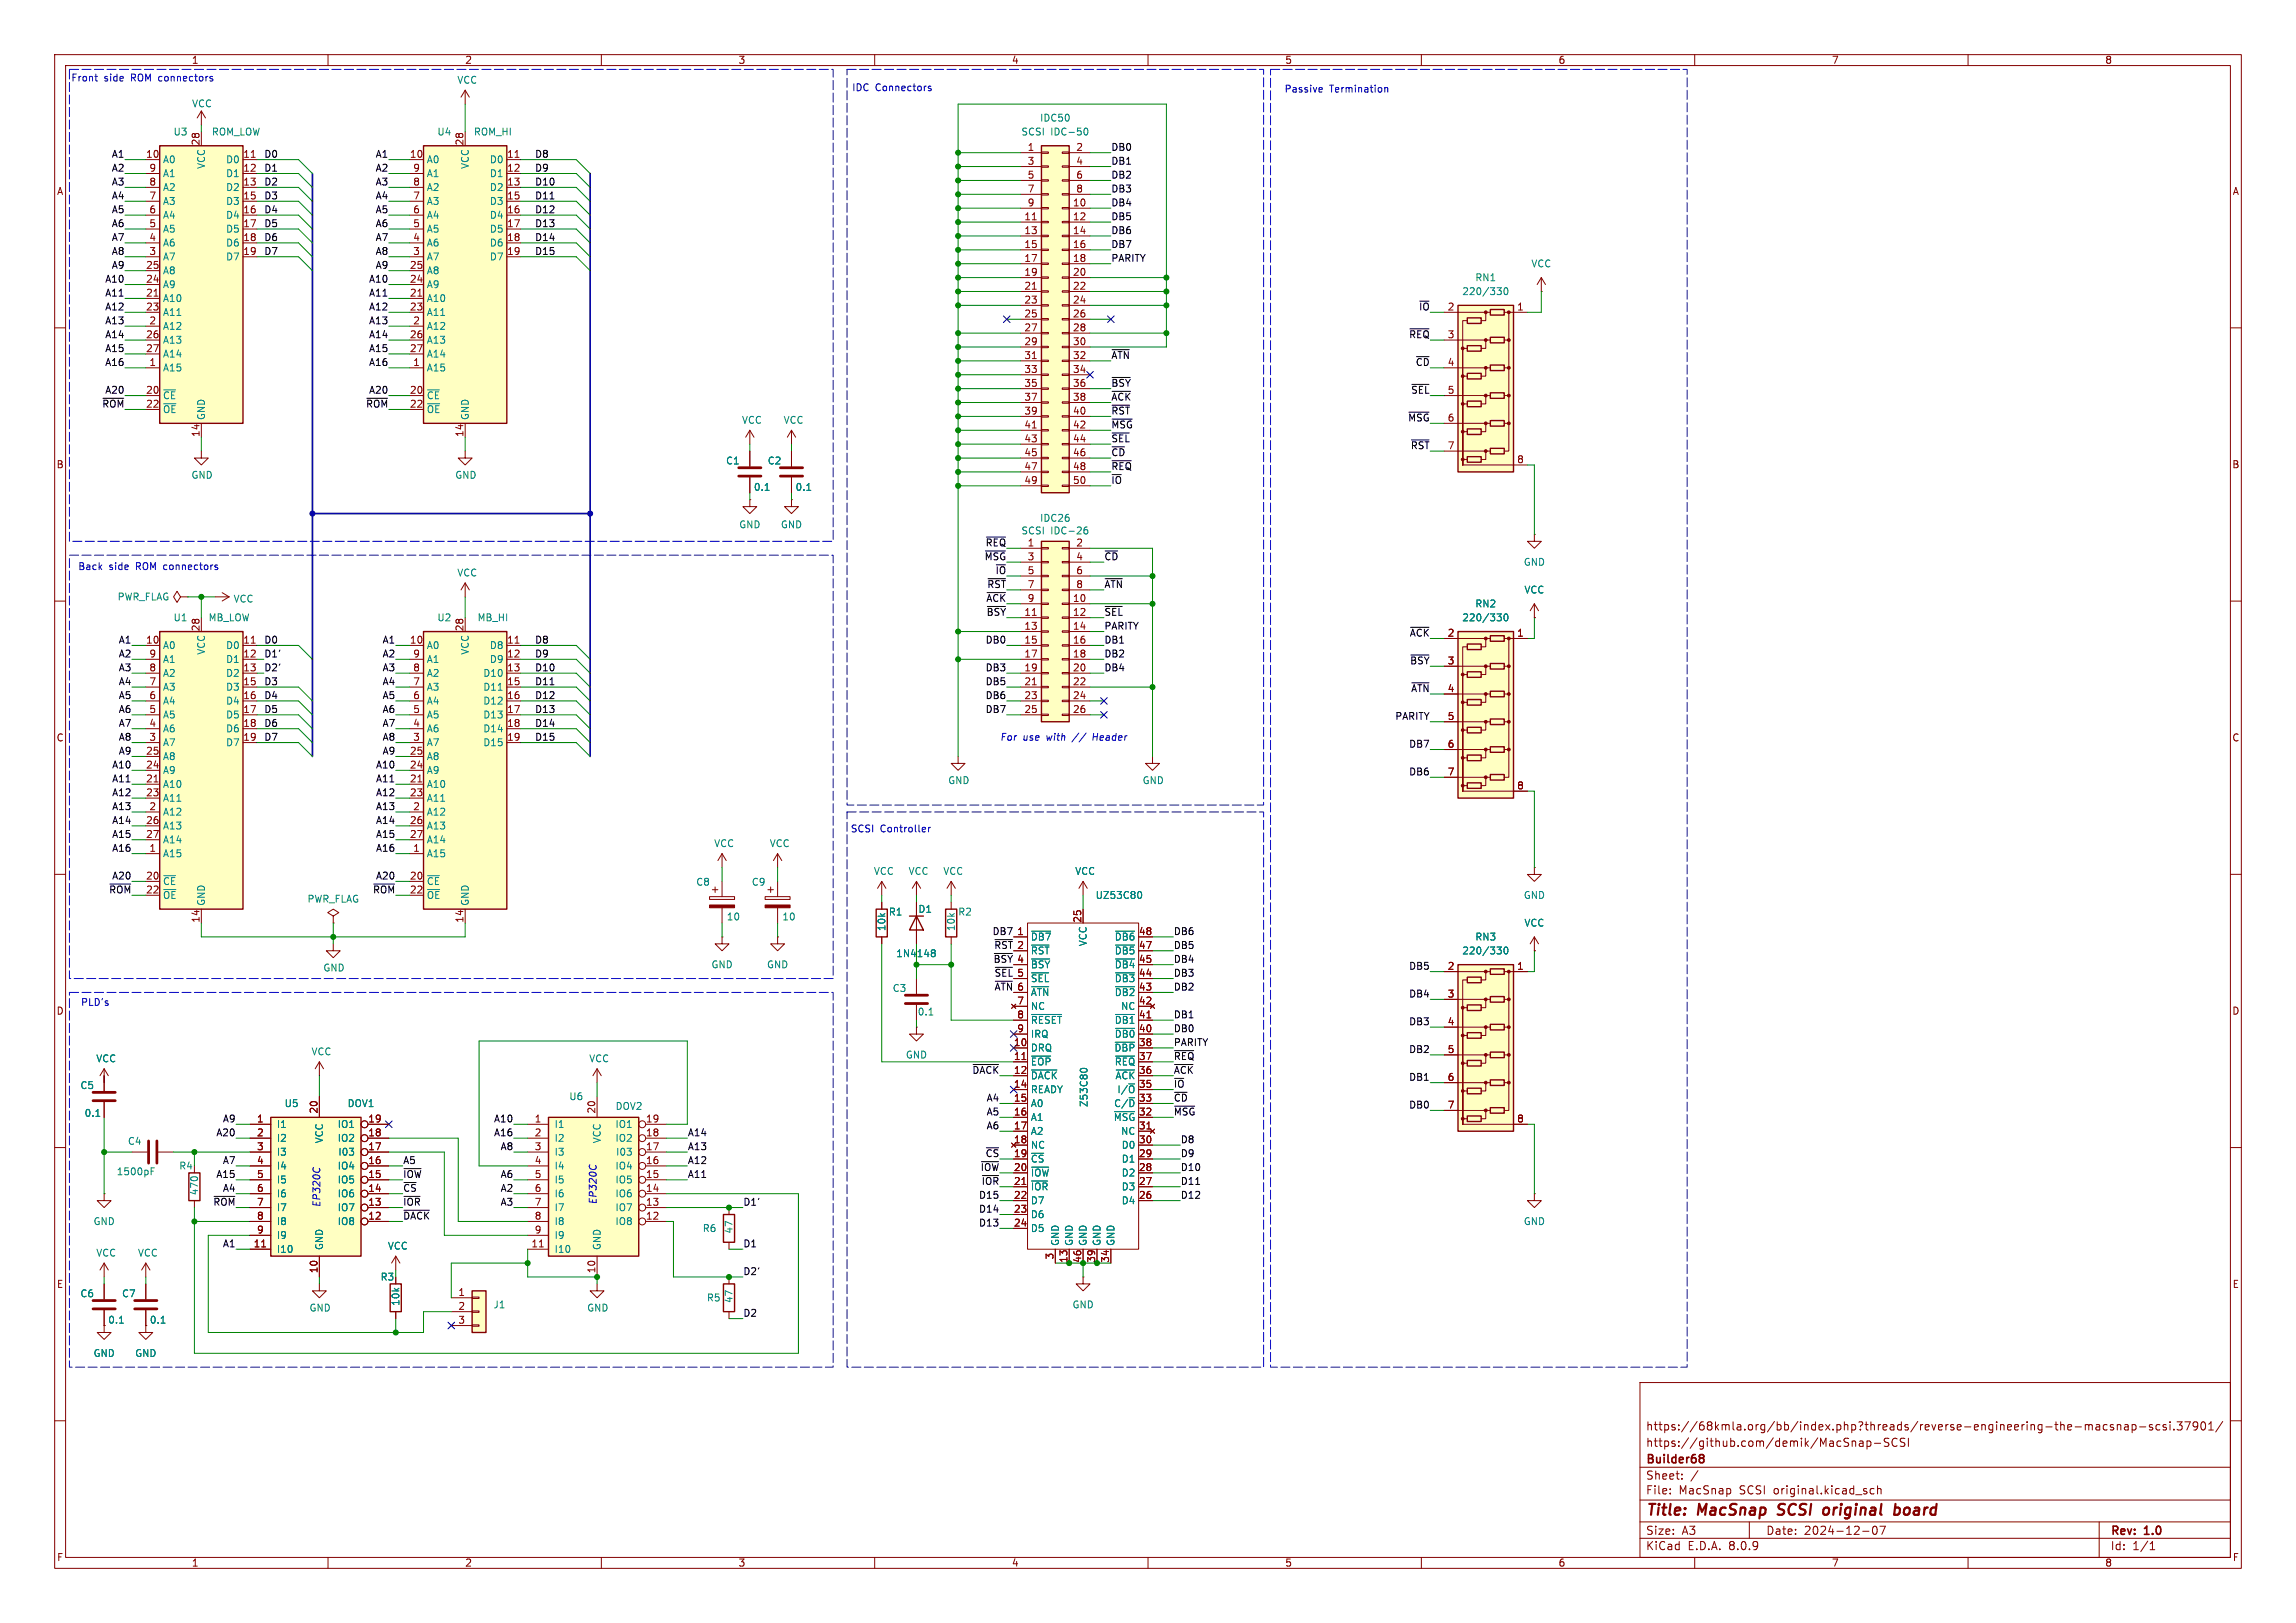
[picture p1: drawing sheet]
<svg xmlns="http://www.w3.org/2000/svg" width="420mm" height="297mm" viewBox="0 0 420 297" stroke-linecap="round" stroke-linejoin="round" font-family="sans-serif">
<defs><g id="words">
<g font-size="2.8" fill="#840000">
<text x="301" y="277.9">Title:</text>
<text x="310.6" y="277.9">MacSnap</text>
<text x="326.1" y="277.9">SCSI</text>
<text x="335.2" y="277.9">original</text>
<text x="349" y="277.9">board</text>
</g>
<g font-size="2.1" fill="#840000">
<text x="301" y="262">https://68kmla.org/bb/index.php?threads/reverse-engineering-the-macsnap-scsi.37901/</text>
<text x="301" y="268.2">Builder68</text>
<text x="301" y="265">https://github.com/demik/MacSnap-SCSI</text>
<text x="301" y="273.7">File:</text>
<text x="301" y="271">Sheet:</text>
<text x="307.1" y="273.7">MacSnap</text>
<text x="318.2" y="273.7">SCSI</text>
<text x="324.6" y="273.7">original.kicad_sch</text>
<text x="301" y="281.1">Size:</text>
<text x="307.6" y="281.1">A3</text>
<text x="323" y="281.1">Date:</text>
<text x="330" y="281.1">2024-12-07</text>
<text x="386" y="281.3">Rev:</text>
<text x="392.4" y="281.3">1.0</text>
<text x="301" y="283.9">KiCad</text>
<text x="308.7" y="283.9">E.D.A.</text>
<text x="316.3" y="283.9">8.0.9</text>
<text x="386" y="283.9">Id:</text>
<text x="390.1" y="283.9">1/1</text>
</g>
<g font-size="1.8" fill="#840000">
<text x="35" y="11.9">1</text>
<text x="85" y="11.9">2</text>
<text x="135" y="11.9">3</text>
<text x="185" y="11.9">4</text>
<text x="235" y="11.9">5</text>
<text x="285" y="11.9">6</text>
<text x="335" y="11.9">7</text>
<text x="385" y="11.9">8</text>
<text x="26.6" y="29">10</text>
<text x="36.6" y="26.7" transform="rotate(-90 36.6 26.7)">28</text>
<text x="44.4" y="29">11</text>
<text x="74.9" y="29">10</text>
<text x="84.8" y="26.7" transform="rotate(-90 84.8 26.7)">28</text>
<text x="92.7" y="29">11</text>
<text x="187.9" y="27.7">1</text>
<text x="196.8" y="27.7">2</text>
<text x="10.3" y="35.9">A</text>
<text x="27.2" y="34">8</text>
<text x="27.2" y="31.5">9</text>
<text x="44.4" y="31.5">12</text>
<text x="44.4" y="34">13</text>
<text x="75.5" y="34">8</text>
<text x="75.5" y="31.5">9</text>
<text x="92.7" y="31.5">12</text>
<text x="92.7" y="34">13</text>
<text x="187.9" y="30.2">3</text>
<text x="187.9" y="32.8">5</text>
<text x="187.9" y="35.3">7</text>
<text x="196.8" y="30.2">4</text>
<text x="196.8" y="32.8">6</text>
<text x="196.8" y="35.3">8</text>
<text x="408.3" y="35.9">A</text>
<text x="27.2" y="41.7">5</text>
<text x="27.2" y="39.1">6</text>
<text x="27.2" y="36.6">7</text>
<text x="44.4" y="36.6">15</text>
<text x="44.4" y="39.1">16</text>
<text x="44.4" y="41.7">17</text>
<text x="75.5" y="41.7">5</text>
<text x="75.5" y="39.1">6</text>
<text x="75.5" y="36.6">7</text>
<text x="92.7" y="36.6">15</text>
<text x="92.7" y="39.1">16</text>
<text x="92.7" y="41.7">17</text>
<text x="187.3" y="40.4">11</text>
<text x="187.9" y="37.8">9</text>
<text x="196.2" y="37.8">10</text>
<text x="196.2" y="40.4">12</text>
<text x="27.2" y="46.7">3</text>
<text x="27.2" y="44.2">4</text>
<text x="44.4" y="44.2">18</text>
<text x="44.4" y="46.7">19</text>
<text x="75.5" y="46.7">3</text>
<text x="75.5" y="44.2">4</text>
<text x="92.7" y="44.2">18</text>
<text x="92.7" y="46.7">19</text>
<text x="187.3" y="42.9">13</text>
<text x="187.3" y="45.5">15</text>
<text x="196.2" y="42.9">14</text>
<text x="196.2" y="45.5">16</text>
<text x="26.6" y="51.8">24</text>
<text x="26.6" y="49.3">25</text>
<text x="74.9" y="51.8">24</text>
<text x="74.9" y="49.3">25</text>
<text x="187.3" y="48">17</text>
<text x="187.3" y="50.5">19</text>
<text x="187.3" y="53.1">21</text>
<text x="196.2" y="48">18</text>
<text x="196.2" y="50.5">20</text>
<text x="196.2" y="53.1">22</text>
<text x="26.6" y="54.4">21</text>
<text x="26.6" y="56.9">23</text>
<text x="27.2" y="59.4">2</text>
<text x="74.9" y="54.4">21</text>
<text x="74.9" y="56.9">23</text>
<text x="75.5" y="59.4">2</text>
<text x="187.3" y="55.6">23</text>
<text x="187.3" y="58.2">25</text>
<text x="196.2" y="55.6">24</text>
<text x="196.2" y="58.2">26</text>
<text x="277.4" y="56.9">1</text>
<text x="26.6" y="62">26</text>
<text x="26.6" y="64.5">27</text>
<text x="74.9" y="62">26</text>
<text x="74.9" y="64.5">27</text>
<text x="187.3" y="60.7">27</text>
<text x="187.3" y="63.2">29</text>
<text x="187.3" y="65.8">31</text>
<text x="196.2" y="60.7">28</text>
<text x="196.2" y="63.2">30</text>
<text x="196.2" y="65.8">32</text>
<text x="27.2" y="67.1">1</text>
<text x="75.5" y="67.1">1</text>
<text x="187.3" y="68.3">33</text>
<text x="187.3" y="70.9">35</text>
<text x="196.2" y="68.3">34</text>
<text x="196.2" y="70.9">36</text>
<text x="26.6" y="72.1">20</text>
<text x="26.6" y="74.7">22</text>
<text x="74.9" y="72.1">20</text>
<text x="74.9" y="74.7">22</text>
<text x="187.3" y="73.4">37</text>
<text x="187.3" y="75.9">39</text>
<text x="196.2" y="73.4">38</text>
<text x="196.2" y="75.9">40</text>
<text x="36.6" y="80.1" transform="rotate(-90 36.6 80.1)">14</text>
<text x="84.8" y="80.1" transform="rotate(-90 84.8 80.1)">14</text>
<text x="187.3" y="78.5">41</text>
<text x="187.3" y="81">43</text>
<text x="187.3" y="83.6">45</text>
<text x="196.2" y="78.5">42</text>
<text x="196.2" y="81">44</text>
<text x="196.2" y="83.6">46</text>
<text x="10.3" y="85.9">B</text>
<text x="187.3" y="86.1">47</text>
<text x="187.3" y="88.6">49</text>
<text x="196.2" y="86.1">48</text>
<text x="196.2" y="88.6">50</text>
<text x="277.4" y="84.8">8</text>
<text x="408.2" y="85.9">B</text>
<text x="187.9" y="100.1">1</text>
<text x="196.8" y="100.1">2</text>
<text x="187.9" y="102.6">3</text>
<text x="187.9" y="105.2">5</text>
<text x="187.9" y="107.7">7</text>
<text x="196.8" y="102.6">4</text>
<text x="196.8" y="105.2">6</text>
<text x="196.8" y="107.7">8</text>
<text x="187.9" y="110.2">9</text>
<text x="196.2" y="110.2">10</text>
<text x="196.2" y="112.8">12</text>
<text x="26.6" y="117.9">10</text>
<text x="36.6" y="115.6" transform="rotate(-90 36.6 115.6)">28</text>
<text x="44.4" y="117.9">11</text>
<text x="74.9" y="117.9">10</text>
<text x="84.8" y="115.6" transform="rotate(-90 84.8 115.6)">28</text>
<text x="92.7" y="117.9">11</text>
<text x="187.3" y="115.3">13</text>
<text x="187.3" y="117.9">15</text>
<text x="196.2" y="115.3">14</text>
<text x="196.2" y="117.9">16</text>
<text x="264.7" y="116.6">2</text>
<text x="277.4" y="116.6">1</text>
<text x="27.2" y="125.5">7</text>
<text x="27.2" y="122.9">8</text>
<text x="27.2" y="120.4">9</text>
<text x="44.4" y="120.4">12</text>
<text x="44.4" y="122.9">13</text>
<text x="44.4" y="125.5">15</text>
<text x="75.5" y="125.5">7</text>
<text x="75.5" y="122.9">8</text>
<text x="75.5" y="120.4">9</text>
<text x="92.7" y="120.4">12</text>
<text x="92.7" y="122.9">13</text>
<text x="92.7" y="125.5">15</text>
<text x="187.3" y="120.4">17</text>
<text x="187.3" y="122.9">19</text>
<text x="187.3" y="125.5">21</text>
<text x="196.2" y="120.4">18</text>
<text x="196.2" y="122.9">20</text>
<text x="196.2" y="125.5">22</text>
<text x="264.7" y="121.7">3</text>
<text x="27.2" y="130.6">5</text>
<text x="27.2" y="128">6</text>
<text x="44.4" y="128">16</text>
<text x="44.4" y="130.6">17</text>
<text x="75.5" y="130.6">5</text>
<text x="75.5" y="128">6</text>
<text x="92.7" y="128">16</text>
<text x="92.7" y="130.6">17</text>
<text x="187.3" y="128">23</text>
<text x="187.3" y="130.6">25</text>
<text x="196.2" y="128">24</text>
<text x="196.2" y="130.6">26</text>
<text x="264.7" y="131.8">5</text>
<text x="264.7" y="126.7">4</text>
<text x="10.3" y="135.9">C</text>
<text x="27.2" y="135.6">3</text>
<text x="27.2" y="133.1">4</text>
<text x="44.4" y="133.1">18</text>
<text x="44.4" y="135.6">19</text>
<text x="75.5" y="135.6">3</text>
<text x="75.5" y="133.1">4</text>
<text x="92.7" y="133.1">18</text>
<text x="92.7" y="135.6">19</text>
<text x="264.7" y="136.9">6</text>
<text x="408.2" y="135.9">C</text>
<text x="26.6" y="143.3">21</text>
<text x="26.6" y="140.7">24</text>
<text x="26.6" y="138.2">25</text>
<text x="74.9" y="143.3">21</text>
<text x="74.9" y="140.7">24</text>
<text x="74.9" y="138.2">25</text>
<text x="264.7" y="142">7</text>
<text x="26.6" y="145.8">23</text>
<text x="27.2" y="148.3">2</text>
<text x="74.9" y="145.8">23</text>
<text x="75.5" y="148.3">2</text>
<text x="277.4" y="144.5">8</text>
<text x="26.6" y="150.9">26</text>
<text x="26.6" y="153.4">27</text>
<text x="27.2" y="156">1</text>
<text x="74.9" y="150.9">26</text>
<text x="74.9" y="153.4">27</text>
<text x="75.5" y="156">1</text>
<text x="26.6" y="161">20</text>
<text x="74.9" y="161">20</text>
<text x="36.6" y="169" transform="rotate(-90 36.6 169)">14</text>
<text x="84.8" y="169" transform="rotate(-90 84.8 169)">14</text>
<text x="181.8" y="173.7">~{RST}</text>
<text x="186" y="171.2">1</text>
<text x="186" y="173.7">2</text>
<text x="197.9" y="169" transform="rotate(-90 197.9 169)">25</text>
<text x="208.2" y="173.7">47</text>
<text x="208.2" y="171.2">48</text>
<text x="186" y="176.3">4</text>
<text x="186" y="178.8">5</text>
<text x="208.2" y="178.8">44</text>
<text x="208.2" y="176.3">45</text>
<text x="264.7" y="177.5">2</text>
<text x="277.4" y="177.5">1</text>
<text x="10.3" y="185.9">D</text>
<text x="181.8" y="181.3">~{ATN}</text>
<text x="186" y="181.4">6</text>
<text x="186" y="183.9">7</text>
<text x="208.2" y="183.9">42</text>
<text x="208.2" y="181.4">43</text>
<text x="264.7" y="182.6">3</text>
<text x="408.2" y="185.9">D</text>
<text x="185.4" y="191.5">10</text>
<text x="186" y="186.4">8</text>
<text x="186" y="189">9</text>
<text x="208.2" y="191.5">38</text>
<text x="208.2" y="189">40</text>
<text x="208.2" y="186.4">41</text>
<text x="264.7" y="187.7">4</text>
<text x="185.4" y="194.1">11</text>
<text x="185.4" y="196.6">12</text>
<text x="208.2" y="196.6">36</text>
<text x="208.2" y="194.1">37</text>
<text x="264.7" y="192.8">5</text>
<text x="264.7" y="197.9">6</text>
<text x="58.2" y="203.9" transform="rotate(-90 58.2 203.9)">20</text>
<text x="109" y="203.9" transform="rotate(-90 109 203.9)">20</text>
<text x="185.4" y="199.1">14</text>
<text x="185.4" y="201.7">15</text>
<text x="208.2" y="201.7">33</text>
<text x="208.2" y="199.1">35</text>
<text x="264.7" y="202.9">7</text>
<text x="46.9" y="205.5">1</text>
<text x="46.9" y="208">2</text>
<text x="67.3" y="208">18</text>
<text x="67.3" y="205.5">19</text>
<text x="97.7" y="205.5">1</text>
<text x="97.7" y="208">2</text>
<text x="118.1" y="208">18</text>
<text x="118.1" y="205.5">19</text>
<text x="185.4" y="204.2">16</text>
<text x="185.4" y="206.8">17</text>
<text x="185.4" y="209.3">18</text>
<text x="208.2" y="209.3">30</text>
<text x="208.2" y="206.8">31</text>
<text x="208.2" y="204.2">32</text>
<text x="277.4" y="205.5">8</text>
<text x="46.9" y="210.6">3</text>
<text x="46.9" y="213.1">4</text>
<text x="46.9" y="215.6">5</text>
<text x="67.3" y="215.6">15</text>
<text x="67.3" y="213.1">16</text>
<text x="67.3" y="210.6">17</text>
<text x="97.7" y="210.6">3</text>
<text x="97.7" y="213.1">4</text>
<text x="97.7" y="215.6">5</text>
<text x="118.1" y="215.6">15</text>
<text x="118.1" y="213.1">16</text>
<text x="118.1" y="210.6">17</text>
<text x="185.4" y="211.8">19</text>
<text x="185.4" y="214.4">20</text>
<text x="208.2" y="214.4">28</text>
<text x="208.2" y="211.8">29</text>
<text x="46.9" y="218.2">6</text>
<text x="46.9" y="220.7">7</text>
<text x="67.3" y="220.7">13</text>
<text x="67.3" y="218.2">14</text>
<text x="97.7" y="218.2">6</text>
<text x="97.7" y="220.7">7</text>
<text x="118.1" y="220.7">13</text>
<text x="118.1" y="218.2">14</text>
<text x="185.4" y="219.5">22</text>
<text x="185.4" y="222">23</text>
<text x="185.4" y="216.9">21</text>
<text x="208.2" y="219.5">26</text>
<text x="208.2" y="216.9">27</text>
<text x="46.9" y="223.3">8</text>
<text x="46.9" y="225.8">9</text>
<text x="67.3" y="223.3">12</text>
<text x="97.7" y="223.3">8</text>
<text x="97.7" y="225.8">9</text>
<text x="118.1" y="223.3">12</text>
<text x="185.4" y="224.5">24</text>
<text x="46.3" y="228.3">11</text>
<text x="58.2" y="233.1" transform="rotate(-90 58.2 233.1)">10</text>
<text x="97.1" y="228.3">11</text>
<text x="109" y="233.1" transform="rotate(-90 109 233.1)">10</text>
<text x="192.8" y="230.6" transform="rotate(-90 192.8 230.6)">3</text>
<text x="195.3" y="231.2" transform="rotate(-90 195.3 231.2)">13</text>
<text x="197.9" y="231.2" transform="rotate(-90 197.9 231.2)">46</text>
<text x="200.4" y="231.2" transform="rotate(-90 200.4 231.2)">39</text>
<text x="202.9" y="231.2" transform="rotate(-90 202.9 231.2)">34</text>
<text x="10.3" y="235.9">E</text>
<text x="83.7" y="237.2">1</text>
<text x="83.7" y="239.8">2</text>
<text x="408.3" y="235.9">E</text>
<text x="83.7" y="242.3">3</text>
<text x="10.3" y="285.9">F</text>
<text x="35" y="286.9">1</text>
<text x="85" y="286.9">2</text>
<text x="135" y="286.9">3</text>
<text x="185" y="286.9">4</text>
<text x="235" y="286.9">5</text>
<text x="285" y="286.9">6</text>
<text x="335" y="286.9">7</text>
<text x="385" y="286.9">8</text>
<text x="408.3" y="285.9">F</text>
</g>
<g font-size="1.8" fill="#0000c2">
<text x="13" y="15">Front</text>
<text x="19" y="15">side</text>
<text x="24.1" y="15">ROM connectors</text>
<text x="155.8" y="16.8">IDC</text>
<text x="160.1" y="16.8">Connectors</text>
<text x="234.9" y="17">Passive</text>
<text x="243.2" y="17">Termination</text>
<text x="14.2" y="104.4">Back</text>
<text x="19.9" y="104.4">side</text>
<text x="25" y="104.4">ROM connectors</text>
<text x="182.9" y="135.6">For</text>
<text x="187.1" y="135.6">use</text>
<text x="191.5" y="135.6">with</text>
<text x="200.3" y="135.6">Header</text>
<text x="155.5" y="152.4">SCSI</text>
<text x="161" y="152.4">Controller</text>
<text x="14.7" y="184.2">PLD's</text>
<text x="58.7" y="221" transform="rotate(-90 58.7 221)">EP320C</text>
<text x="109.2" y="220.5" transform="rotate(-90 109.2 220.5)">EP320C</text>
</g>
<g font-size="1.8" fill="#008484">
<text x="83.6" y="15.5">VCC</text>
<text x="35" y="19.8">VCC</text>
<text x="190.2" y="22.5">IDC50</text>
<text x="31.6" y="25">U3</text>
<text x="38.7" y="25">ROM_LOW</text>
<text x="79.9" y="25">U4</text>
<text x="86.6" y="25">ROM_HI</text>
<text x="186.7" y="25">SCSI</text>
<text x="192.2" y="25">IDC-50</text>
<text x="29.7" y="30.1">A0</text>
<text x="29.7" y="35.2">A2</text>
<text x="29.7" y="32.6">A1</text>
<text x="37.7" y="31" transform="rotate(-90 37.7 31)">VCC</text>
<text x="41.3" y="30.1">D0</text>
<text x="41.3" y="32.6">D1</text>
<text x="41.3" y="35.2">D2</text>
<text x="78" y="30.1">A0</text>
<text x="78" y="35.2">A2</text>
<text x="78" y="32.6">A1</text>
<text x="86" y="31" transform="rotate(-90 86 31)">VCC</text>
<text x="89.5" y="30.1">D0</text>
<text x="89.5" y="32.6">D1</text>
<text x="89.5" y="35.2">D2</text>
<text x="29.7" y="40.2">A4</text>
<text x="29.7" y="37.7">A3</text>
<text x="41.3" y="37.7">D3</text>
<text x="41.3" y="40.2">D4</text>
<text x="78" y="40.2">A4</text>
<text x="78" y="37.7">A3</text>
<text x="89.5" y="37.7">D3</text>
<text x="89.5" y="40.2">D4</text>
<text x="29.7" y="47.9">A7</text>
<text x="29.7" y="45.3">A6</text>
<text x="29.7" y="42.8">A5</text>
<text x="41.3" y="42.8">D5</text>
<text x="41.3" y="45.3">D6</text>
<text x="41.3" y="47.9">D7</text>
<text x="78" y="47.9">A7</text>
<text x="78" y="45.3">A6</text>
<text x="78" y="42.8">A5</text>
<text x="89.5" y="42.8">D5</text>
<text x="89.5" y="45.3">D6</text>
<text x="89.5" y="47.9">D7</text>
<text x="29.7" y="52.9">A9</text>
<text x="29.7" y="50.4">A8</text>
<text x="78" y="52.9">A9</text>
<text x="78" y="50.4">A8</text>
<text x="269.8" y="51.7">RN1</text>
<text x="280" y="49.1">VCC</text>
<text x="29.7" y="55.5">A10</text>
<text x="29.7" y="58">A11</text>
<text x="78" y="55.5">A10</text>
<text x="78" y="58">A11</text>
<text x="267.4" y="54.2">220/330</text>
<text x="29.7" y="60.6">A12</text>
<text x="29.7" y="63.1">A13</text>
<text x="29.7" y="65.6">A14</text>
<text x="78" y="60.6">A12</text>
<text x="78" y="63.1">A13</text>
<text x="78" y="65.6">A14</text>
<text x="29.7" y="68.2">A15</text>
<text x="78" y="68.2">A15</text>
<text x="29.7" y="73.3">~{CE}</text>
<text x="29.7" y="75.8">~{OE}</text>
<text x="37.7" y="77" transform="rotate(-90 37.7 77)">GND</text>
<text x="78" y="73.3">~{CE}</text>
<text x="78" y="75.8">~{OE}</text>
<text x="86" y="77" transform="rotate(-90 86 77)">GND</text>
<text x="135.6" y="77.7">VCC</text>
<text x="143.2" y="77.7">VCC</text>
<text x="34.9" y="87.8">GND</text>
<text x="83.2" y="87.8">GND</text>
<text x="132.7" y="85.2">C1</text>
<text x="140.3" y="85.2">C2</text>
<text x="137.8" y="90">0.1</text>
<text x="145.4" y="90">0.1</text>
<text x="190.2" y="95.7">IDC26</text>
<text x="135.1" y="96.9">GND</text>
<text x="142.7" y="96.9">GND</text>
<text x="186.7" y="98">SCSI</text>
<text x="192.2" y="98">IDC-26</text>
<text x="83.6" y="105.7">VCC</text>
<text x="278.6" y="103.7">GND</text>
<text x="21.4" y="110.1">PWR_FLAG</text>
<text x="31.6" y="113.9">U1</text>
<text x="38.1" y="113.9">MB_LOW</text>
<text x="42.6" y="110.5">VCC</text>
<text x="79.9" y="113.9">U2</text>
<text x="87.3" y="113.9">MB_HI</text>
<text x="267.4" y="113.9">220/330</text>
<text x="269.8" y="111.4">RN2</text>
<text x="278.8" y="108.8">VCC</text>
<text x="29.7" y="119">A0</text>
<text x="37.7" y="119.9" transform="rotate(-90 37.7 119.9)">VCC</text>
<text x="41.3" y="119">D0</text>
<text x="78" y="119">A0</text>
<text x="86" y="119.9" transform="rotate(-90 86 119.9)">VCC</text>
<text x="89.5" y="119">D8</text>
<text x="29.7" y="124.1">A2</text>
<text x="29.7" y="121.5">A1</text>
<text x="41.3" y="121.5">D1</text>
<text x="41.3" y="124.1">D2</text>
<text x="78" y="124.1">A2</text>
<text x="78" y="121.5">A1</text>
<text x="88.3" y="124.1">D10</text>
<text x="89.5" y="121.5">D9</text>
<text x="29.7" y="131.7">A5</text>
<text x="29.7" y="129.1">A4</text>
<text x="29.7" y="126.6">A3</text>
<text x="41.3" y="126.6">D3</text>
<text x="41.3" y="129.1">D4</text>
<text x="41.3" y="131.7">D5</text>
<text x="78" y="131.7">A5</text>
<text x="78" y="129.1">A4</text>
<text x="78" y="126.6">A3</text>
<text x="88.3" y="126.6">D11</text>
<text x="88.3" y="129.1">D12</text>
<text x="88.3" y="131.7">D13</text>
<text x="29.7" y="136.8">A7</text>
<text x="29.7" y="134.2">A6</text>
<text x="41.3" y="134.2">D6</text>
<text x="41.3" y="136.8">D7</text>
<text x="78" y="136.8">A7</text>
<text x="78" y="134.2">A6</text>
<text x="88.3" y="134.2">D14</text>
<text x="88.3" y="136.8">D15</text>
<text x="29.7" y="141.8">A9</text>
<text x="29.7" y="139.3">A8</text>
<text x="78" y="141.8">A9</text>
<text x="78" y="139.3">A8</text>
<text x="173.4" y="143.7">GND</text>
<text x="208.9" y="143.7">GND</text>
<text x="29.7" y="149.5">A12</text>
<text x="29.7" y="144.4">A10</text>
<text x="29.7" y="146.9">A11</text>
<text x="78" y="149.5">A12</text>
<text x="78" y="144.4">A10</text>
<text x="78" y="146.9">A11</text>
<text x="29.7" y="152">A13</text>
<text x="29.7" y="154.5">A14</text>
<text x="78" y="152">A13</text>
<text x="78" y="154.5">A14</text>
<text x="130.5" y="155.2">VCC</text>
<text x="140.7" y="155.2">VCC</text>
<text x="29.7" y="157.1">A15</text>
<text x="78" y="157.1">A15</text>
<text x="159.8" y="160.3">VCC</text>
<text x="166.1" y="160.3">VCC</text>
<text x="172.5" y="160.3">VCC</text>
<text x="196.6" y="160.3">VCC</text>
<text x="29.7" y="162.2">~{CE}</text>
<text x="29.7" y="164.7">~{OE}</text>
<text x="37.7" y="165.9" transform="rotate(-90 37.7 165.9)">GND</text>
<text x="56.1" y="165.4">PWR_FLAG</text>
<text x="78" y="162.2">~{CE}</text>
<text x="78" y="164.7">~{OE}</text>
<text x="86" y="165.9" transform="rotate(-90 86 165.9)">GND</text>
<text x="127.3" y="162.3">C8</text>
<text x="137.4" y="162.3">C9</text>
<text x="162.5" y="167.7">R1</text>
<text x="167.9" y="167.2">D1</text>
<text x="175.2" y="167.7">R2</text>
<text x="200.3" y="164.7">UZ53C80</text>
<text x="278.6" y="164.7">GND</text>
<text x="132.9" y="168.6">10</text>
<text x="143" y="168.6">10</text>
<text x="162.2" y="170.5" transform="rotate(-90 162.2 170.5)">10k</text>
<text x="174.9" y="170.5" transform="rotate(-90 174.9 170.5)">10k</text>
<text x="188.5" y="172.3">~{DB7}</text>
<text x="199" y="173.2" transform="rotate(-90 199 173.2)">VCC</text>
<text x="203.8" y="172.3">~{DB6}</text>
<text x="269.8" y="172.3">RN3</text>
<text x="278.8" y="169.8">VCC</text>
<text x="59.1" y="178">GND</text>
<text x="130" y="177.4">GND</text>
<text x="140.2" y="177.4">GND</text>
<text x="163.8" y="175.4">1N4148</text>
<text x="188.5" y="174.9">~{RST}</text>
<text x="188.5" y="177.4">~{BSY}</text>
<text x="188.5" y="179.9">~{SEL}</text>
<text x="203.8" y="179.9">~{DB3}</text>
<text x="203.8" y="177.4">~{DB4}</text>
<text x="203.8" y="174.9">~{DB5}</text>
<text x="267.4" y="174.9">220/330</text>
<text x="163.2" y="181.7">C3</text>
<text x="188.5" y="182.5">~{ATN}</text>
<text x="188.5" y="185">NC</text>
<text x="203.8" y="182.5">~{DB2}</text>
<text x="205" y="185">NC</text>
<text x="167.8" y="186">0.1</text>
<text x="188.5" y="187.6">~{RESET}</text>
<text x="188.5" y="190.1">IRQ</text>
<text x="203.8" y="190.1">~{DB0}</text>
<text x="203.8" y="187.6">~{DB1}</text>
<text x="17.5" y="194.6">VCC</text>
<text x="56.9" y="193.3">VCC</text>
<text x="107.7" y="194.6">VCC</text>
<text x="165.6" y="193.9">GND</text>
<text x="188.5" y="192.6">DRQ</text>
<text x="188.5" y="195.2">~{EOP}</text>
<text x="188.5" y="197.7">~{DACK}</text>
<text x="203.8" y="192.6">~{DBP}</text>
<text x="203.8" y="195.2">~{REQ}</text>
<text x="203.9" y="197.7">~{ACK}</text>
<text x="14.6" y="199.5">C5</text>
<text x="52" y="202.8">U5</text>
<text x="63.5" y="202.8">DOV1</text>
<text x="104" y="201.5">U6</text>
<text x="112.5" y="203.3">DOV2</text>
<text x="188.5" y="200.3">READY</text>
<text x="188.5" y="202.8">A0</text>
<text x="199.1" y="202.7" transform="rotate(-90 199.1 202.7)">Z53C80</text>
<text x="203.7" y="202.8">C/~{D}</text>
<text x="204.3" y="200.3">I/~{O}</text>
<text x="15.4" y="204.6">0.1</text>
<text x="23.3" y="209.7">C4</text>
<text x="50.5" y="206.6">I1</text>
<text x="50.5" y="209.1">I2</text>
<text x="59.3" y="209.3" transform="rotate(-90 59.3 209.3)">VCC</text>
<text x="61.7" y="209.1">IO2</text>
<text x="61.7" y="206.6">IO1</text>
<text x="101.3" y="206.6">I1</text>
<text x="101.3" y="209.1">I2</text>
<text x="110.1" y="209.3" transform="rotate(-90 110.1 209.3)">VCC</text>
<text x="112.5" y="209.1">IO2</text>
<text x="112.5" y="206.6">IO1</text>
<text x="188.5" y="205.3">A1</text>
<text x="188.5" y="207.9">A2</text>
<text x="203.6" y="205.3">~{MSG}</text>
<text x="205" y="207.9">NC</text>
<text x="21.3" y="215.3">1500pF</text>
<text x="32.7" y="214.2">R4</text>
<text x="50.5" y="211.7">I3</text>
<text x="50.5" y="214.2">I4</text>
<text x="61.7" y="214.2">IO4</text>
<text x="61.8" y="211.7">I03</text>
<text x="101.3" y="211.7">I3</text>
<text x="101.3" y="214.2">I4</text>
<text x="112.5" y="214.2">IO4</text>
<text x="112.6" y="211.7">I03</text>
<text x="188.5" y="210.4">NC</text>
<text x="188.5" y="213">~{CS}</text>
<text x="188.5" y="215.5">~{IOW}</text>
<text x="205.1" y="215.5">D2</text>
<text x="205.1" y="213">D1</text>
<text x="205.1" y="210.4">D0</text>
<text x="36.4" y="218.8" transform="rotate(-90 36.4 218.8)">470</text>
<text x="50.5" y="216.8">I5</text>
<text x="50.5" y="219.3">I6</text>
<text x="50.5" y="221.8">I7</text>
<text x="61.7" y="221.8">IO7</text>
<text x="61.7" y="219.3">IO6</text>
<text x="61.7" y="216.8">IO5</text>
<text x="101.3" y="216.8">I5</text>
<text x="101.3" y="219.3">I6</text>
<text x="101.3" y="221.8">I7</text>
<text x="112.5" y="221.8">IO7</text>
<text x="112.5" y="219.3">IO6</text>
<text x="112.5" y="216.8">IO5</text>
<text x="188.5" y="218">~{IOR}</text>
<text x="188.5" y="220.6">D7</text>
<text x="205.1" y="220.6">D4</text>
<text x="205.1" y="218">D3</text>
<text x="17" y="224.4">GND</text>
<text x="50.5" y="224.4">I8</text>
<text x="50.5" y="226.9">I9</text>
<text x="61.7" y="224.4">IO8</text>
<text x="101.3" y="224.4">I8</text>
<text x="101.3" y="226.9">I9</text>
<text x="112.5" y="224.4">IO8</text>
<text x="128.5" y="225.7">R6</text>
<text x="134.2" y="225.8" transform="rotate(-90 134.2 225.8)">47</text>
<text x="188.5" y="223.1">D6</text>
<text x="188.5" y="225.7">D5</text>
<text x="278.6" y="224.4">GND</text>
<text x="17.5" y="230.1">VCC</text>
<text x="25.1" y="230.1">VCC</text>
<text x="50.5" y="229.5">I10</text>
<text x="59.3" y="228.9" transform="rotate(-90 59.3 228.9)">GND</text>
<text x="70.9" y="228.9">VCC</text>
<text x="101.3" y="229.5">I10</text>
<text x="110.1" y="228.9" transform="rotate(-90 110.1 228.9)">GND</text>
<text x="193.9" y="228.1" transform="rotate(-90 193.9 228.1)">GND</text>
<text x="196.4" y="228.1" transform="rotate(-90 196.4 228.1)">GND</text>
<text x="199" y="228.1" transform="rotate(-90 199 228.1)">GND</text>
<text x="201.5" y="228.1" transform="rotate(-90 201.5 228.1)">GND</text>
<text x="204.1" y="228.1" transform="rotate(-90 204.1 228.1)">GND</text>
<text x="14.6" y="237.6">C6</text>
<text x="22.2" y="237.6">C7</text>
<text x="69.5" y="234.5">R3</text>
<text x="73.3" y="239.1" transform="rotate(-90 73.3 239.1)">10k</text>
<text x="90.2" y="239.6">J1</text>
<text x="129.2" y="238.4">R5</text>
<text x="134.2" y="238.5" transform="rotate(-90 134.2 238.5)">47</text>
<text x="196.1" y="239.6">GND</text>
<text x="19.7" y="242.4">0.1</text>
<text x="27.3" y="242.4">0.1</text>
<text x="56.5" y="240.2">GND</text>
<text x="107.3" y="240.2">GND</text>
<text x="17" y="248.5">GND</text>
<text x="24.6" y="248.5">GND</text>
</g>
<g font-size="1.8">
<text x="20.4" y="28.9">A1</text>
<text x="48.3" y="28.9">D0</text>
<text x="68.6" y="28.9">A1</text>
<text x="97.8" y="28.9">D8</text>
<text x="203.2" y="27.7">DB0</text>
<text x="20.4" y="34">A3</text>
<text x="20.4" y="31.5">A2</text>
<text x="48.3" y="34">D2</text>
<text x="48.3" y="31.5">D1</text>
<text x="68.6" y="31.5">A2</text>
<text x="68.6" y="34">A3</text>
<text x="97.8" y="34">D10</text>
<text x="97.8" y="31.5">D9</text>
<text x="203.2" y="32.8">DB2</text>
<text x="203.2" y="30.2">DB1</text>
<text x="203.2" y="35.3">DB3</text>
<text x="20.4" y="39.1">A5</text>
<text x="20.4" y="41.6">A6</text>
<text x="20.4" y="36.6">A4</text>
<text x="48.3" y="39.1">D4</text>
<text x="48.3" y="36.6">D3</text>
<text x="48.3" y="41.6">D5</text>
<text x="68.6" y="39.1">A5</text>
<text x="68.6" y="41.6">A6</text>
<text x="68.6" y="36.6">A4</text>
<text x="97.8" y="36.6">D11</text>
<text x="97.8" y="39.1">D12</text>
<text x="97.8" y="41.6">D13</text>
<text x="203.2" y="37.8">DB4</text>
<text x="203.2" y="40.4">DB5</text>
<text x="20.4" y="44.2">A7</text>
<text x="20.4" y="46.7">A8</text>
<text x="48.3" y="46.7">D7</text>
<text x="48.3" y="44.2">D6</text>
<text x="68.6" y="46.7">A8</text>
<text x="68.6" y="44.2">A7</text>
<text x="97.8" y="44.2">D14</text>
<text x="97.8" y="46.7">D15</text>
<text x="203.2" y="45.5">DB7</text>
<text x="203.2" y="42.9">DB6</text>
<text x="203.2" y="48">PARITY</text>
<text x="19.1" y="51.8">A10</text>
<text x="20.4" y="49.3">A9</text>
<text x="67.4" y="51.8">A10</text>
<text x="68.6" y="49.3">A9</text>
<text x="19.1" y="59.4">A13</text>
<text x="19.1" y="56.9">A12</text>
<text x="19.1" y="54.3">A11</text>
<text x="67.4" y="56.9">A12</text>
<text x="67.4" y="54.3">A11</text>
<text x="67.4" y="59.4">A13</text>
<text x="19.1" y="64.5">A15</text>
<text x="19.1" y="62">A14</text>
<text x="67.4" y="62">A14</text>
<text x="67.4" y="64.5">A15</text>
<text x="203.2" y="65.8">~{ATN}</text>
<text x="19.1" y="67">A16</text>
<text x="67.4" y="67">A16</text>
<text x="203.2" y="70.9">~{BSY}</text>
<text x="18.6" y="74.7">~{ROM}</text>
<text x="19.1" y="72.1">A20</text>
<text x="66.9" y="74.7">~{ROM}</text>
<text x="67.4" y="72.1">A20</text>
<text x="203.2" y="73.4">~{ACK}</text>
<text x="203.2" y="75.9">~{RST}</text>
<text x="203.2" y="83.6">~{CD}</text>
<text x="203.2" y="81">~{SEL}</text>
<text x="203.2" y="78.5">~{MSG}</text>
<text x="203.2" y="88.6">~{IO}</text>
<text x="203.2" y="86.1">~{REQ}</text>
<text x="182" y="105.1">~{IO}</text>
<text x="201.9" y="102.6">~{CD}</text>
<text x="201.9" y="107.7">~{ATN}</text>
<text x="201.9" y="112.8">~{SEL}</text>
<text x="21.6" y="117.8">A1</text>
<text x="48.3" y="117.8">D0</text>
<text x="69.9" y="117.8">A1</text>
<text x="97.8" y="117.8">D8</text>
<text x="180.2" y="117.8">DB0</text>
<text x="201.9" y="117.8">DB1</text>
<text x="201.9" y="115.3">PARITY</text>
<text x="21.6" y="122.9">A3</text>
<text x="21.6" y="125.5">A4</text>
<text x="21.6" y="120.4">A2</text>
<text x="48.3" y="120.4">D1'</text>
<text x="48.3" y="125.5">D3</text>
<text x="48.3" y="122.9">D2'</text>
<text x="69.9" y="125.5">A4</text>
<text x="69.9" y="120.4">A2</text>
<text x="69.9" y="122.9">A3</text>
<text x="97.8" y="122.9">D10</text>
<text x="97.8" y="120.4">D9</text>
<text x="97.8" y="125.5">D11</text>
<text x="180.2" y="125.5">DB5</text>
<text x="180.2" y="122.9">DB3</text>
<text x="201.9" y="122.9">DB4</text>
<text x="201.9" y="120.4">DB2</text>
<text x="21.6" y="130.5">A6</text>
<text x="21.6" y="128">A5</text>
<text x="48.3" y="128">D4</text>
<text x="48.3" y="130.5">D5</text>
<text x="69.9" y="130.5">A6</text>
<text x="69.9" y="128">A5</text>
<text x="97.8" y="130.5">D13</text>
<text x="97.8" y="128">D12</text>
<text x="180.2" y="130.5">DB7</text>
<text x="180.2" y="128">DB6</text>
<text x="255.1" y="131.8">PARITY</text>
<text x="21.6" y="133.1">A7</text>
<text x="21.6" y="135.6">A8</text>
<text x="48.3" y="135.6">D7</text>
<text x="48.3" y="133.1">D6</text>
<text x="69.9" y="133.1">A7</text>
<text x="69.9" y="135.6">A8</text>
<text x="97.8" y="133.1">D14</text>
<text x="97.8" y="135.6">D15</text>
<text x="257.7" y="136.9">DB7</text>
<text x="20.4" y="140.7">A10</text>
<text x="20.4" y="143.2">A11</text>
<text x="21.6" y="138.2">A9</text>
<text x="68.7" y="140.7">A10</text>
<text x="68.7" y="143.2">A11</text>
<text x="69.9" y="138.2">A9</text>
<text x="257.7" y="142">DB6</text>
<text x="20.4" y="145.8">A12</text>
<text x="20.4" y="148.3">A13</text>
<text x="68.7" y="148.3">A13</text>
<text x="68.7" y="145.8">A12</text>
<text x="20.4" y="150.9">A14</text>
<text x="20.4" y="153.4">A15</text>
<text x="20.4" y="155.9">A16</text>
<text x="68.7" y="153.4">A15</text>
<text x="68.7" y="150.9">A14</text>
<text x="68.7" y="155.9">A16</text>
<text x="20.4" y="161">A20</text>
<text x="68.7" y="161">A20</text>
<text x="181.5" y="171.2">DB7</text>
<text x="214.6" y="171.2">DB6</text>
<text x="214.6" y="173.7">DB5</text>
<text x="181.6" y="176.3">~{BSY}</text>
<text x="181.8" y="178.8">~{SEL}</text>
<text x="214.6" y="178.8">DB3</text>
<text x="214.6" y="176.3">DB4</text>
<text x="257.7" y="177.5">DB5</text>
<text x="214.6" y="181.3">DB2</text>
<text x="257.7" y="182.6">DB4</text>
<text x="214.6" y="186.4">DB1</text>
<text x="214.6" y="189">DB0</text>
<text x="214.6" y="191.5">PARITY</text>
<text x="257.7" y="187.7">DB3</text>
<text x="214.6" y="194">~{REQ}</text>
<text x="214.6" y="196.6">~{ACK}</text>
<text x="257.7" y="192.8">DB2</text>
<text x="257.7" y="197.9">DB1</text>
<text x="180.4" y="201.7">A4</text>
<text x="214.6" y="201.7">~{CD}</text>
<text x="214.6" y="199.1">~{IO}</text>
<text x="257.7" y="202.9">DB0</text>
<text x="39.5" y="208">A20</text>
<text x="40.7" y="205.5">A9</text>
<text x="90.3" y="205.5">A10</text>
<text x="90.3" y="208">A16</text>
<text x="125.7" y="208">A14</text>
<text x="180.4" y="206.7">A6</text>
<text x="180.4" y="204.2">A5</text>
<text x="214.6" y="204.2">~{MSG}</text>
<text x="215.9" y="209.3">D8</text>
<text x="39.5" y="215.6">A15</text>
<text x="40.7" y="213.1">A7</text>
<text x="73.7" y="213.1">A5</text>
<text x="73.7" y="215.6">~{IOW}</text>
<text x="91.5" y="210.6">A8</text>
<text x="91.5" y="215.6">A6</text>
<text x="125.7" y="210.6">A13</text>
<text x="125.7" y="213.1">A12</text>
<text x="125.7" y="215.6">A11</text>
<text x="215.9" y="211.8">D9</text>
<text x="215.9" y="214.4">D10</text>
<text x="40.7" y="218.2">A4</text>
<text x="73.7" y="220.7">~{IOR}</text>
<text x="73.7" y="218.2">~{CS}</text>
<text x="91.5" y="220.7">A3</text>
<text x="91.5" y="218.2">A2</text>
<text x="135.9" y="220.7">D1'</text>
<text x="179" y="222">D14</text>
<text x="179" y="219.4">D15</text>
<text x="215.9" y="219.4">D12</text>
<text x="215.9" y="216.9">D11</text>
<text x="73.7" y="223.3">~{DACK}</text>
<text x="179" y="224.5">D13</text>
<text x="40.7" y="228.3">A1</text>
<text x="135.9" y="233.4">D2'</text>
<text x="135.9" y="228.3">D1</text>
<text x="135.9" y="241">D2</text>
</g>
<g font-size="1.8" fill="#008400">
<text x="259.5" y="56.9">~{IO} 2</text>
<text x="257.7" y="62">~{REQ} 3</text>
<text x="258.9" y="67">~{CD} 4</text>
<text x="257.5" y="77.2">~{MSG} 6</text>
<text x="258" y="72.1">~{SEL} 5</text>
<text x="258" y="82.3">~{RST} 7</text>
<text x="180.2" y="100.1">~{REQ}</text>
<text x="180" y="102.6">~{MSG}</text>
<text x="180.5" y="107.7">~{RST}</text>
<text x="180.3" y="110.2">~{ACK}</text>
<text x="180.4" y="112.8">~{BSY} 11</text>
<text x="257.8" y="116.6">~{ACK} 2</text>
<text x="257.8" y="121.7">~{BSY} 3</text>
<text x="258" y="126.7">~{ATN} 4</text>
<text x="19.9" y="163.6">~{ROM} 22</text>
<text x="68.1" y="163.6">~{ROM} 22</text>
<text x="177.8" y="196.6">~{DACK} 12</text>
<text x="179.3" y="214.4">~{IOW} 20</text>
<text x="180.2" y="211.8">~{CS} 19</text>
<text x="38.9" y="220.7">~{ROM}</text>
<text x="179.5" y="216.9">~{IOR} 21</text>
</g>
</g></defs>
<g fill="none" stroke="#840000" stroke-width=".18">
<path d="M10 10h400v277h-400zM12 12h396v273h-396zM60 10v2M110 10v2M160 10v2M210 10v2M260 10v2M310 10v2M360 10v2M10 60h2M408 60h2M10 110h2"/>
<path d="M408 110h2M10 160h2M408 160h2M61 167.6l1-.6-1-.6-1.1 .6 1.1 .6v1.3M61 168.9h.1M61 172.7v1.3h1.2l-1.2 1.3-1.3-1.3h1.3M10 210h2M280.7 218.4v1.3h1.2l-1.2 1.3-1.3-1.3h1.3M280.7 218.4h.1M408 210h2M300 253h108v32h-108zM10 260h2"/>
<path d="M300 278.5h108M300 274.5h108M300 268.5h108M305.5 273.2v.2M305.5 272.5v.1M307.7 270.5v.2M307.7 269.8v.1M310.6 269.1l-1.3 1.9M316.5 272.5v.7M320 278.5v3M339 263.7h.2l.2 .2v.8M340.2 263.8h.5l.1 .9"/>
<path d="M340.8 264l-.5 .1a.29 .29 0 0 0-.2 .3 .29 .29 0 0 0 .2 .3l.5-.1M341.5 263.8l.4-.1 .3 .3v.4l-.1 .2h-.6M341.5 263.7v1.5M342.7 279.4a.81 .81 0 0 0 .3 1.4l.2-.2 .2-.4-.2-.8M342.8 272.5l-.4-.1-.3 .3v.4l.1 .2h.6M342.9 264.1h1.1M343.4 272.5l.3-.1 .3 .1 .1 .9M343.4 271.9v1.5M344.9 279.3l-.7 1.5M345.5 263.3l-.6-.1-.2 .1v.5l.7 .2 .1 .4-.3 .3-.5-.1M347 263.3a.6 .6 0 0 0-.7 0 .6 .6 0 0 0-.2 .7 .56 .56 0 0 0 .3 .6 .56 .56 0 0 0 .6-.1M348.4 263.3l-.5-.1-.2 .1v.5l.6 .2 .1 .4-.2 .3-.6-.1"/>
<path d="M349.1 263.2v1.5M382.2 260.8h.5v.9M383.4 260.8h.6l.1 .9M384 278.5v6.5M384.1 261l-.5 .1a.29 .29 0 0 0-.2 .3 .29 .29 0 0 0 .2 .3l.5-.1M385.4 260.8l-.4-.1-.3 .3v.4l.2 .2h.5M386.6 260.8l-.4-.1-.2 .2 .1 .2 .5 .2v.3h-.6M387.3 260.8l.2-.1 .4 .1v.9M387.3 260.7v1M388.7 260.8h.5l.1 .9M389.3 261l-.5 .1a.29 .29 0 0 0-.2 .3 .29 .29 0 0 0 .2 .3l.5-.1M390 260.8l.4-.1 .3 .3v.4l-.1 .2h-.6"/>
<path d="M390 260.7v1.5M391.4 261.1h1.1M393.7 260.8l-.3-.1-.2 .2v.2l.5 .2v.3h-.5M395.1 260.8l-.4-.1-.3 .3v.4l.1 .2h.6M396.2 260.8l-.3-.1-.2 .2v.2l.5 .2v.3h-.5M396.9 260.2v.1M396.9 260.7v1M397.7 261.5v.2M398.2 260.2h1l-.5 .6 .4 .1v.6l-.2 .2h-.5l-.2-.2M399.7 260.2h1l-.7 1.5M402 260.8l-.3 .3h-.3l-.2-.3 .1-.5 .4-.1 .2 .1a.99 .99 0 0 1-.3 1.4h-.3M402.7 260.3l.2-.1a.8 .8 0 0 1 .6 .7 .8 .8 0 0 1-.6 .8l-.2-.2-.1-.4z"/>
<path d="M404 261.7h.9M404 260.6l.4-.4v1.5M406.6 260.1l-1.3 1.9M408 260h2M60 285v2M110 285v2M160 285v2M210 285v2M260 285v2M300 281.5h108M310 285v2M340.7 280.2h1.2"/>
<path d="M360 285v2M393.3 283.6h.9M393.3 282.5l.4-.4v1.5"/>
</g>
<path d="M325.2 277.1l.2 .1M325.5 275.4l-.2 .2 .1 .4M333.8 276a.52 .52 0 0 1 .7 .1M334.5 276.8a.62 .62 0 0 1-.7 .4M346.6 276l.2-.1 .6 .1 .1 .3v.5a.66 .66 0 0 1-1 .3M346.7 275.2l-.2 2" fill="none" stroke="#840000" stroke-width=".4"/>
<path d="M311.1 266.2l.4 .1 .2 .2-.3 .3M311.1 266.8h.3M311.4 266.8l.2 .2 .1 .4-.2 .2-.4 .1" fill="none" stroke="#840000" stroke-width=".3"/>
<path d="M29.2 115.6h15.2v50.8h-15.2z" fill="#ffffc2"/>
<path d="M29.2 115.6h15.2v50.8h-15.2zM160.3 166.4h2v5.1h-2zM166.4 167.6h2.5M167.6 167.6l1.3 2.6h-2.5z" fill="none" stroke="#840000" stroke-width=".25"/>
<g fill="none" stroke="#840000" stroke-width=".18">
<path d="M26.7 118.1h2.5M36.8 113v2.6M44.4 118.1h2.6M46 117.7h.7M26.7 120.7h2.5M26.7 123.2h2.5M26.7 125.7h2.5M26.7 128.3h2.5M26.7 130.8h2.5M26.7 133.4h2.5M26.7 135.9h2.5M26.7 138.4h2.5"/>
<path d="M44.4 120.7h2.6M44.4 123.2h2.6M44.4 125.7h2.6M44.4 128.3h2.6M44.4 130.8h2.6M44.4 133.4h2.6M44.4 135.9h2.6M26.7 156.2h2.5M26.7 148.6h2.5M26.7 143.5h2.5M26.7 146.1h2.5M26.7 141h2.5"/>
<path d="M26.7 151.1h2.5M26.7 153.7h2.5M28.2 143.1h.7M26.7 161.3h2.5M26.7 163.8h2.5M36.8 166.4v2.5M132.1 171.5v1.2h1.2l-1.2 1.3-1.3-1.3h1.3M132.1 171.5h.1M161.3 161.3l-.8 1.3M161.3 161.3v2.5M161.3 165.1v1.3M161.3 171.5v1.2"/>
<path d="M161.3 161.3l.8 1.3M167.6 161.3l-.7 1.3M167.6 161.3v2.5M167.6 165.1v7.6M167.6 161.3l.8 1.3"/>
</g>
<path d="M170.5 174.3l.1 .1M170.5 173.9l.3-.1 .2 .1 .1 .2-.3 .3M170.6 174.4h.2M170.6 174.4h-.1M170.8 174.4l.3 .2-.1 .4-.2 .1-.3-.1" fill="none" stroke="#008484" stroke-width=".18"/>
<path d="M77.5 115.6h15.2v50.8h-15.2z" fill="#ffffc2"/>
<path d="M77.5 115.6h15.2v50.8h-15.2z" fill="none" stroke="#840000" stroke-width=".25"/>
<g fill="none" stroke="#840000" stroke-width=".18">
<path d="M137.2 78.7v2.6M137.2 78.7l-.8 1.3M137.2 78.7l.7 1.3M36.8 82.6v1.2h1.3l-1.3 1.3-1.2-1.3h1.2M85.1 82.6v1.2h1.3l-1.3 1.3-1.3-1.3h1.3M137.2 82.6v2.7M137.2 87.4v2.8M33 109.2l-.6-1-.7 1 .7 1 .6-1h1.3M34.3 109.2h.1M39.4 109.2h2.5M40.6 108.5l1.3 .7M41.9 109.2l-1.3 .8"/>
<path d="M74.9 118.1h2.6M85.1 106.7v2.5M85.1 113v2.6M85.1 106.7l-.8 1.3M85.1 106.7l.8 1.3M92.7 118.1h2.5M94.2 117.7h.7M74.9 120.7h2.6M74.9 123.2h2.6M74.9 125.7h2.6M74.9 128.3h2.6M74.9 130.8h2.6"/>
<path d="M74.9 133.4h2.6M74.9 135.9h2.6M74.9 138.4h2.6M92.7 120.7h2.5M92.7 123.2h2.5M92.7 125.7h2.5M92.7 128.3h2.5M92.7 130.8h2.5M92.7 133.4h2.5M92.7 135.9h2.5M74.9 156.2h2.6M74.9 148.6h2.6"/>
<path d="M74.9 143.5h2.6M74.9 146.1h2.6M74.9 141h2.6M74.9 151.1h2.6M74.9 153.7h2.6M76.4 143.1h.8M132.1 156.2v2.6M132.1 156.2l-.8 1.3M132.1 156.2l.7 1.3M142.2 156.2v2.6M142.2 156.2l-.7 1.3M142.2 156.2l.8 1.3"/>
<path d="M74.9 161.3h2.6M74.9 163.8h2.6M85.1 166.4v2.5M129.8 164.1h4.6v.5h-4.6zM130.3 162.8h1M130.8 162.3v1M132.1 161.3v2.8M132.1 166.1v2.8M140 164.1h4.5v.5h-4.5zM140.5 162.8h1M141 162.3v1M142.2 161.3v2.8"/>
<path d="M142.2 166.1v2.8"/>
</g>
<path d="M140 89.7h.7M91.1 126.3h.8" fill="none" stroke="#008484" stroke-width=".18"/>
<g fill="#840000" stroke="#840000" stroke-width=".18">
<path d="M140 165.6h4.5v.5h-4.5z"/>
<path d="M129.8 165.6h4.6v.5h-4.6z"/>
</g>
<path d="M135.1 87.1h4.1M135.1 85.6h4.1" fill="none" stroke="#840000" stroke-width=".51"/>
<path d="M77.5 26.7h15.2v50.8h-15.2z" fill="#ffffc2"/>
<path d="M77.5 26.7h15.2v50.8h-15.2z" fill="none" stroke="#840000" stroke-width=".25"/>
<g fill="none" stroke="#840000" stroke-width=".18">
<path d="M74.9 29.2h2.6M74.9 31.8h2.6M74.9 34.3h2.6M74.9 36.8h2.6M74.9 39.4h2.6M85.1 24.1v2.6M92.7 29.2h2.5M92.7 31.8h2.5M92.7 34.3h2.5M92.7 36.8h2.5M92.7 39.4h2.5M94.2 28.8h.7"/>
<path d="M74.9 41.9h2.6M74.9 44.5h2.6M74.9 47h2.6M74.9 59.7h2.6M74.9 54.6h2.6M74.9 57.2h2.6M74.9 52.1h2.6M74.9 49.5h2.6M76.4 54.2h.8M92.7 41.9h2.5M92.7 44.5h2.5M92.7 47h2.5"/>
<path d="M74.9 67.3h2.6M74.9 72.4h2.6M74.9 74.9h2.6M74.9 62.2h2.6M74.9 64.8h2.6M85.1 77.5v2.5M144.8 78.7l-.8 1.3M144.8 78.7v2.6M144.8 78.7l.7 1.3M137.2 91.4v1.3h1.2l-1.2 1.3-1.3-1.3h1.3M137.2 91.4h.1M144.8 91.4v1.3h1.2l-1.2 1.3-1.3-1.3h1.3"/>
<path d="M144.8 91.4h.1M144.8 82.6v2.7M144.8 87.4v2.8"/>
</g>
<path d="M142.7 87.1h4.1M142.7 85.6h4.1" fill="none" stroke="#840000" stroke-width=".51"/>
<path d="M147.6 89.7h.7" fill="none" stroke="#008484" stroke-width=".18"/>
<path d="M29.2 26.7h15.2v50.8h-15.2z" fill="#ffffc2"/>
<path d="M29.2 26.7h15.2v50.8h-15.2zM132.3 222.2h2.1v5.1h-2.1zM132.3 234.9h2.1v5.1h-2.1z" fill="none" stroke="#840000" stroke-width=".25"/>
<g fill="none" stroke="#840000" stroke-width=".18">
<path d="M85.1 16.5l-.8 1.3M85.1 16.5v2.6M85.1 16.5l.8 1.3M26.7 29.2h2.5M26.7 31.8h2.5M26.7 34.3h2.5M26.7 36.8h2.5M26.7 39.4h2.5M36.8 20.3v2.6M36.8 24.1v2.6M36.8 20.3l-.7 1.3M36.8 20.3l.8 1.3"/>
<path d="M44.4 29.2h2.6M44.4 31.8h2.6M44.4 34.3h2.6M44.4 36.8h2.6M44.4 39.4h2.6M46 28.8h.7M26.7 41.9h2.5M26.7 44.5h2.5M26.7 47h2.5M26.7 59.7h2.5M26.7 54.6h2.5M26.7 57.2h2.5"/>
<path d="M26.7 52.1h2.5M26.7 49.5h2.5M28.2 54.2h.7M44.4 41.9h2.6M44.4 44.5h2.6M44.4 47h2.6M26.7 67.3h2.5M26.7 72.4h2.5M26.7 74.9h2.5M26.7 62.2h2.5M26.7 64.8h2.5M36.8 77.5v2.5"/>
<path d="M19 195.6l-.7 1.3M19 195.6v4M19 195.6l.8 1.3M58.4 194.3l-.7 1.3M58.4 194.3v2.6M58.4 194.3l.8 1.3M109.2 195.6l-.7 1.3M109.2 195.6v2.5M109.2 195.6l.8 1.3M19 201.7v2.8M19 234.9v2.8M19 239.8v2.8"/>
<path d="M109.2 234.9v1.3h1.3l-1.3 1.3-1.3-1.3h1.3M133.3 221v1.2M133.3 227.3v1.3M133.3 233.7v1.2M133.3 240v1.3"/>
</g>
<path d="M17 199.9h4.1M17 201.4h4.1M17 239.5h4.1M17 238h4.1" fill="none" stroke="#840000" stroke-width=".51"/>
<path d="M17.5 204.3h.8M21.9 242.1h.7" fill="none" stroke="#008484" stroke-width=".18"/>
<path d="M100.3 204.5h16.5v25.4h-16.5z" fill="#ffffc2"/>
<path d="M34.5 214.6h2.1v5.1h-2.1zM100.3 204.5h16.5v25.4h-16.5z" fill="none" stroke="#840000" stroke-width=".25"/>
<g fill="none" stroke="#840000" stroke-width=".18">
<path d="M24.1 210.8h2.8M29 210.8h2.7M35.6 213.4v1.2M35.6 219.7v1.3M96.5 205.7h3.8M96.5 218.4h3.8M96.5 215.9h3.8M96.5 213.4h3.8M96.5 210.8h3.8M96.5 208.3h3.8M109.2 200.7v3.8M118.1 205.7h3.8"/>
<path d="M118.1 218.4h3.8M118.1 215.9h3.8M118.1 213.4h3.8M118.1 210.8h3.8M118.1 208.3h3.8M96.5 228.6h3.8M96.5 223.5h3.8M96.5 221h3.8M96.5 226.1h3.8M98.7 228.2h.7M109.2 229.9v3.8M118.1 223.5h3.8"/>
<path d="M118.1 221h3.8"/>
<circle cx="117.5" cy="210.8" r=".63"/>
<circle cx="117.5" cy="208.3" r=".63"/>
<circle cx="117.5" cy="213.4" r=".63"/>
<circle cx="117.5" cy="205.7" r=".63"/>
<circle cx="117.5" cy="218.4" r=".63"/>
<circle cx="117.5" cy="215.9" r=".63"/>
<circle cx="117.5" cy="223.5" r=".63"/>
<circle cx="117.5" cy="221" r=".63"/>
</g>
<path d="M27.2 208.8v4.1M28.7 208.8v4.1" fill="none" stroke="#840000" stroke-width=".51"/>
<path d="M27.6 214.3h.5M27.6 213.7h.6" fill="none" stroke="#008484" stroke-width=".18"/>
<path d="M49.5 204.5h16.5v25.4h-16.5z" fill="#ffffc2"/>
<path d="M173 166.4h2v5.1h-2zM49.5 204.5h16.5v25.4h-16.5zM71.4 234.9h2v5.1h-2z" fill="none" stroke="#840000" stroke-width=".25"/>
<g fill="none" stroke="#840000" stroke-width=".18">
<path d="M142.2 171.5v1.2h1.3l-1.3 1.3-1.2-1.3h1.2M142.2 171.5h.1M167.6 179.1v2.8M174 161.3v2.5M174 165.1v1.3M174 171.5v1.2M174 161.3l-.8 1.3M174 161.3l.8 1.3M185.4 171.5h2.6M185.4 176.5h2.6M185.4 179.1h2.6M188 168.9h20.3v59.7h-20.3z"/>
<path d="M198.1 161.3v2.5M198.1 166.4v2.5M198.1 161.3l-.7 1.3M198.1 161.3l.8 1.3M208.3 171.5h2.5M208.3 176.5h2.5M208.3 179.1h2.5M208.3 174h2.5M167.6 188v1.2h1.3l-1.3 1.3-1.2-1.3h1.2M167.6 188h.1M167.6 183.9v2.8M185 183.8l.8 .7"/>
<path d="M185.4 191.8h2.6M185.4 194.3h2.6M185.4 196.9h2.6M185.4 199.4h2.6M185.4 189.2h2.6M185.4 186.7h2.6M185.4 184.2h2.6M185.8 183.8l-.8 .7M186.9 193.9h.8M208.3 191.8h2.5M208.3 194.3h2.5M208.3 196.9h2.5"/>
<path d="M208.3 199.4h2.5M208.3 189.2h2.5M208.3 186.7h2.5M208.3 184.2h2.5M208.3 181.6h2.5M209.8 186.3h.7M210.4 183.8l.8 .7M211.2 183.8l-.8 .7M19 218.4v1.3h1.3l-1.3 1.3-1.2-1.3h1.2M19 218.4h.1M45.7 205.7h3.8M45.7 218.4h3.8"/>
<path d="M45.7 215.9h3.8M45.7 213.4h3.8M45.7 210.8h3.8M45.7 208.3h3.8M58.4 200.7v3.8M67.3 205.7h3.8M67.3 218.4h3.8M67.3 215.9h3.8M67.3 213.4h3.8M67.3 210.8h3.8M67.3 208.3h3.8M185.4 201.9h2.6"/>
<path d="M185.4 204.5h2.6M185.4 207h2.6M185.4 209.6h2.6M185.4 212.1h2.6M185.4 214.6h2.6M185.4 217.2h2.6M185.4 219.7h2.6M186.9 216.8h.8M208.3 201.9h2.5M208.3 204.5h2.5M208.3 207h2.5M208.3 209.6h2.5"/>
<path d="M208.3 212.1h2.5M208.3 214.6h2.5M208.3 217.2h2.5M208.3 219.7h2.5M209.8 206.6h.7M210.4 206.6l.8 .8M211.2 206.6l-.8 .8M19 231.1l-.7 1.3M19 231.1v2.6M19 231.1l.8 1.3M26.7 231.1v2.6M26.7 234.9v2.8"/>
<path d="M26.7 239.8v2.8M26.7 231.1l-.8 1.3M26.7 231.1l.7 1.3M45.7 228.6h3.8M45.7 223.5h3.8M45.7 221h3.8M45.7 226.1h3.8M47.9 228.2h.7M58.4 234.9v1.3h1.3l-1.3 1.3-1.3-1.3h1.3M58.4 229.9v3.8M67.3 223.5h3.8M67.3 221h3.8"/>
<path d="M72.4 229.9v2.5M72.4 233.7v1.2M72.4 229.9l-.8 1.2M72.4 229.9l.8 1.2M185.4 222.2h2.6M185.4 224.8h2.6M193 228.6v2.5M195.6 228.6v2.5M198.1 233.7v1.2h1.3l-1.3 1.3-1.3-1.3h1.3M198.1 233.7h.1M198.1 228.6v2.5M200.7 228.6v2.5"/>
<path d="M203.2 228.6v2.5M19 242.6v1.2h1.3l-1.3 1.3-1.2-1.3h1.2M19 242.6h.1M26.7 242.6v1.2h1.2l-1.2 1.3-1.3-1.3h1.3M26.7 242.6h.1M72.4 240v1.3"/>
<circle cx="66.7" cy="213.4" r=".63"/>
<circle cx="66.7" cy="208.3" r=".63"/>
<circle cx="66.7" cy="210.8" r=".63"/>
<circle cx="66.7" cy="205.7" r=".63"/>
<circle cx="66.7" cy="218.4" r=".63"/>
<circle cx="66.7" cy="215.9" r=".63"/>
<circle cx="66.7" cy="223.5" r=".63"/>
<circle cx="66.7" cy="221" r=".63"/>
</g>
<path d="M165.6 183.6h4.1M165.6 182.1h4.1M24.6 239.5h4.1M24.6 238h4.1" fill="none" stroke="#840000" stroke-width=".51"/>
<g fill="none" stroke="#008484" stroke-width=".18">
<path d="M188.7 170.4h3.5M188.7 172.9h3.2M188.7 175.5h3.3M188.7 178h3.1M204 170.4h3.5M204 172.9h3.5M204 175.5h3.5M204 178h3.5M208.4 163.1a.68 .68 0 0 1 .4 .7 .68 .68 0 0 1-.4 .6M169.9 185.7h.8M188.7 193.3h3.5M188.7 195.8h4.6"/>
<path d="M188.7 185.6h5.5M188.7 180.6h3.1M197.6 195.9a.68 .68 0 0 1 .6-.4 .68 .68 0 0 1 .7 .4M204 190.7h3.5M204 193.3h3.5M204 188.2h3.5M204 185.6h3.5M204 180.6h3.5M204.2 195.8h3.3M188.7 213.6h3.1M188.7 216.1h2.9M203.9 203.4h3.6"/>
<path d="M29.5 242.1h.7"/>
</g>
<path d="M86.4 236.2h2.5v7.6h-2.5z" fill="#ffffc2"/>
<path d="M175.3 138.4v1.3h1.2l-1.2 1.3-1.3-1.3h1.3M82.5 237.5h3.9M86.4 239.9h1.2v.3h-1.2zM86.4 237.4h1.2v.2h-1.2zM82.5 240h3.9M82.5 242.6h3.9M86.4 242.4h1.2v.3h-1.2z" fill="none" stroke="#840000" stroke-width=".18"/>
<path d="M86.4 236.2h2.5v7.6h-2.5z" fill="none" stroke="#840000" stroke-width=".25"/>
<path d="M190.5 26.7h5.1v63.5h-5.1z" fill="#ffffc2"/>
<g fill="none" stroke="#840000" stroke-width=".18">
<path d="M186.7 27.9h3.8M186.7 38.1h3.8M186.7 30.5h3.8M186.7 33h3.8M186.7 35.6h3.8M190.5 38h1.3v.2h-1.3zM190.5 35.4h1.3v.3h-1.3zM190.5 32.9h1.3v.2h-1.3zM190.5 30.4h1.3v.2h-1.3zM190.5 27.8h1.3v.3h-1.3zM194.3 38h1.3v.2h-1.3zM194.3 35.4h1.3v.3h-1.3z"/>
<path d="M194.3 32.9h1.3v.2h-1.3zM194.3 30.4h1.3v.2h-1.3zM194.3 27.8h1.3v.3h-1.3zM195.6 27.9h3.8M195.6 38.1h3.8M195.6 30.5h3.8M195.6 33h3.8M195.6 35.6h3.8M186.7 40.6h3.8M186.7 43.2h3.8M186.7 45.7h3.8M186.7 48.3h3.8"/>
<path d="M186.7 50.8h3.8M186.7 53.3h3.8M186.7 55.9h3.8M186.7 58.4h3.8M188.8 40.2h.8M188.8 52.9h.8M190.5 58.3h1.3v.2h-1.3zM190.5 55.8h1.3v.2h-1.3zM190.5 53.2h1.3v.3h-1.3zM190.5 50.7h1.3v.2h-1.3zM190.5 48.1h1.3v.3h-1.3zM190.5 45.6h1.3v.2h-1.3z"/>
<path d="M190.5 43.1h1.3v.2h-1.3zM190.5 40.5h1.3v.3h-1.3zM194.3 58.3h1.3v.2h-1.3zM194.3 55.8h1.3v.2h-1.3zM194.3 53.2h1.3v.3h-1.3zM194.3 50.7h1.3v.2h-1.3zM194.3 48.1h1.3v.3h-1.3zM194.3 45.6h1.3v.2h-1.3zM194.3 43.1h1.3v.2h-1.3zM194.3 40.5h1.3v.3h-1.3zM195.6 40.6h3.8M195.6 43.2h3.8"/>
<path d="M195.6 45.7h3.8M195.6 48.3h3.8M195.6 50.8h3.8M195.6 53.3h3.8M195.6 55.9h3.8M195.6 58.4h3.8M186.7 61h3.8M186.7 63.5h3.8M186.7 66h3.8M186.7 68.6h3.8M186.7 71.1h3.8M186.7 73.7h3.8"/>
<path d="M186.7 76.2h3.8M186.7 78.7h3.8M188.8 65.6h.8M188.8 78.3h.8M190.5 78.6h1.3v.3h-1.3zM190.5 76.1h1.3v.2h-1.3zM190.5 73.5h1.3v.3h-1.3zM190.5 71h1.3v.2h-1.3zM190.5 68.5h1.3v.2h-1.3zM190.5 65.9h1.3v.3h-1.3zM190.5 63.4h1.3v.2h-1.3zM190.5 60.8h1.3v.3h-1.3z"/>
<path d="M194.3 78.6h1.3v.3h-1.3zM194.3 76.1h1.3v.2h-1.3zM194.3 73.5h1.3v.3h-1.3zM194.3 71h1.3v.2h-1.3zM194.3 68.5h1.3v.2h-1.3zM194.3 65.9h1.3v.3h-1.3zM194.3 63.4h1.3v.2h-1.3zM194.3 60.8h1.3v.3h-1.3zM195.6 61h3.8M195.6 63.5h3.8M195.6 66h3.8M195.6 68.6h3.8"/>
<path d="M195.6 71.1h3.8M195.6 73.7h3.8M195.6 76.2h3.8M195.6 78.7h3.8M186.7 81.3h3.8M186.7 83.8h3.8M186.7 86.4h3.8M186.7 88.9h3.8M190.5 88.8h1.3v.2h-1.3zM190.5 86.2h1.3v.3h-1.3zM190.5 83.7h1.3v.2h-1.3zM190.5 81.2h1.3v.2h-1.3z"/>
<path d="M194.3 88.8h1.3v.2h-1.3zM194.3 86.2h1.3v.3h-1.3zM194.3 83.7h1.3v.2h-1.3zM194.3 81.2h1.3v.2h-1.3zM195.6 81.3h3.8M195.6 83.8h3.8M195.6 86.4h3.8M195.6 88.9h3.8"/>
</g>
<path d="M190.5 26.7h5.1v63.5h-5.1z" fill="none" stroke="#840000" stroke-width=".25"/>
<path d="M198.3 23.7l.3-.3a.68 .68 0 0 1 .4 .7 .68 .68 0 0 1-.4 .6l-.3-.2" fill="none" stroke="#008484" stroke-width=".18"/>
<path d="M190.5 99.1h5.1v33h-5.1z" fill="#ffffc2"/>
<g fill="none" stroke="#840000" stroke-width=".18">
<path d="M281.9 53.3h.1M281.9 50.8l-.7 1.3M281.9 50.8v2.5M281.9 50.8l.8 1.3M280.7 97.8v1.3h1.2l-1.2 1.2-1.3-1.2h1.3M280.7 97.8h.1M186.7 100.3h3.8M186.7 110.5h3.8M186.7 113h3.8M186.7 115.6h3.8M186.7 118.1h3.8M186.7 102.9h3.8"/>
<path d="M186.7 105.4h3.8M186.7 108h3.8M188.8 112.6h.8M190.5 118h1.3v.2h-1.3zM190.5 115.4h1.3v.3h-1.3zM190.5 112.9h1.3v.3h-1.3zM190.5 110.4h1.3v.2h-1.3zM190.5 107.8h1.3v.3h-1.3zM190.5 105.3h1.3v.2h-1.3zM190.5 102.7h1.3v.3h-1.3zM190.5 100.2h1.3v.3h-1.3zM194.3 118h1.3v.2h-1.3z"/>
<path d="M194.3 115.4h1.3v.3h-1.3zM194.3 112.9h1.3v.3h-1.3zM194.3 110.4h1.3v.2h-1.3zM194.3 107.8h1.3v.3h-1.3zM194.3 105.3h1.3v.2h-1.3zM194.3 102.7h1.3v.3h-1.3zM194.3 100.2h1.3v.3h-1.3zM195.6 100.3h3.8M195.6 110.5h3.8M195.6 113h3.8M195.6 115.6h3.8M195.6 118.1h3.8"/>
<path d="M195.6 102.9h3.8M195.6 105.4h3.8M195.6 108h3.8M280.7 113h.1M280.7 110.5l-.8 1.3M280.7 110.5v2.5M280.7 110.5l.7 1.3M186.7 120.7h3.8M186.7 123.2h3.8M186.7 125.7h3.8M186.7 128.3h3.8M186.7 130.8h3.8"/>
<path d="M188.8 125.3h.8M190.5 130.7h1.3v.2h-1.3zM190.5 128.1h1.3v.3h-1.3zM190.5 125.6h1.3v.3h-1.3zM190.5 123.1h1.3v.2h-1.3zM190.5 120.5h1.3v.3h-1.3zM194.3 130.7h1.3v.2h-1.3zM194.3 128.1h1.3v.3h-1.3zM194.3 125.6h1.3v.3h-1.3zM194.3 123.1h1.3v.2h-1.3zM194.3 120.5h1.3v.3h-1.3zM195.6 120.7h3.8"/>
<path d="M195.6 123.2h3.8M195.6 125.7h3.8M195.6 128.3h3.8M195.6 130.8h3.8M210.8 138.4v1.3h1.3l-1.3 1.3-1.3-1.3h1.3"/>
</g>
<path d="M190.5 99.1h5.1v33h-5.1z" fill="none" stroke="#840000" stroke-width=".25"/>
<path d="M198.3 97l.5-.1 .2 .3-.1 .4-.4 .1-.2-.1M198.9 96.4l-.4 .1-.2 .2" fill="none" stroke="#008484" stroke-width=".18"/>
<path d="M266.7 55.9h10.2v30.5h-10.2z" fill="#ffffc2"/>
<g fill="none" stroke="#840000" stroke-width=".25">
<path d="M266.7 55.9h10.2v30.5h-10.2zM268.4 58.2h2.5v1h-2.5zM272.6 56.6h2.6v1.1h-2.6zM268.4 63.2h2.5v1.1h-2.5zM268.4 68.3h2.5v1h-2.5zM268.4 73.4h2.5v1h-2.5zM268.4 78.5h2.5v1h-2.5zM272.6 61.7h2.6v1h-2.6zM272.6 66.8h2.6v1h-2.6zM272.6 71.9h2.6v1h-2.6zM272.6 77h2.6v1h-2.6zM268.4 83.6h2.5v1h-2.5z"/>
<path d="M272.6 82h2.6v1.1h-2.6z"/>
</g>
<g fill="#840000" stroke="#840000" stroke-width=".18">
<circle cx="271.8" cy="57.1" r=".25"/>
<circle cx="276" cy="57.1" r=".25"/>
<circle cx="271.8" cy="62.2" r=".25"/>
<circle cx="276" cy="62.2" r=".25"/>
<circle cx="267.6" cy="63.8" r=".25"/>
<circle cx="271.8" cy="67.3" r=".25"/>
<circle cx="276" cy="67.3" r=".25"/>
<circle cx="267.6" cy="68.8" r=".25"/>
<circle cx="271.8" cy="72.4" r=".25"/>
<circle cx="276" cy="72.4" r=".25"/>
<circle cx="267.6" cy="73.9" r=".25"/>
<circle cx="271.8" cy="77.5" r=".25"/>
<circle cx="276" cy="77.5" r=".25"/>
<circle cx="267.6" cy="79" r=".25"/>
<circle cx="271.8" cy="82.5" r=".25"/>
<circle cx="267.6" cy="84.1" r=".25"/>
</g>
<g fill="none" stroke="#840000" stroke-width=".18">
<path d="M264.2 57.2h8.4M268.4 58.7h-.8v26.4M271.8 57.2v1.5h-.9M275.2 57.2h4.2M276 57.2v5h-.8M264.2 62.2h8.4M264.2 67.3h8.4M264.2 72.4h8.4M264.2 77.5h8.4M268.4 63.8h-.8v21.3M268.4 68.8h-.8v16.3M268.4 73.9h-.8v11.2"/>
<path d="M268.4 79h-.8v6.1M271.8 62.2v1.6h-.9M271.8 67.3v1.5h-.9M271.8 72.4v1.5h-.9M271.8 77.5v1.5h-.9M276 62.2v5.1h-.8M276 67.3v5.1h-.8M276 72.4v5.1h-.8M276 77.5v5.1h-.8M264.2 82.6h8.4M267.6 85.1h11.8M268.4 84.1h-.8v1"/>
<path d="M271.8 82.6v1.5h-.9"/>
</g>
<path d="M273.8 52.6h.8l-.4 .5 .4 .2v.4l-.2 .2h-.4M275.2 52.8l.2-.2a.68 .68 0 0 1 .4 .7 .68 .68 0 0 1-.4 .6l-.3-.5z" fill="none" stroke="#008484" stroke-width=".18"/>
<path d="M266.7 115.6h10.2v30.5h-10.2z" fill="#ffffc2"/>
<g fill="none" stroke="#840000" stroke-width=".25">
<path d="M266.7 115.6h10.2v30.5h-10.2zM268.4 117.9h2.5v1h-2.5zM272.6 116.3h2.6v1h-2.6zM268.4 122.9h2.5v1.1h-2.5zM268.4 128h2.5v1h-2.5zM268.4 133.1h2.5v1h-2.5zM268.4 138.2h2.5v1h-2.5zM272.6 121.4h2.6v1h-2.6zM272.6 126.5h2.6v1h-2.6zM272.6 131.6h2.6v1h-2.6zM272.6 136.7h2.6v1h-2.6zM268.4 143.3h2.5v1h-2.5z"/>
<path d="M272.6 141.7h2.6v1h-2.6z"/>
</g>
<g fill="#840000" stroke="#840000" stroke-width=".18">
<circle cx="271.8" cy="116.8" r=".25"/>
<circle cx="276" cy="116.8" r=".25"/>
<circle cx="271.8" cy="121.9" r=".25"/>
<circle cx="276" cy="121.9" r=".25"/>
<circle cx="267.6" cy="123.4" r=".25"/>
<circle cx="271.8" cy="127" r=".25"/>
<circle cx="276" cy="127" r=".25"/>
<circle cx="267.6" cy="128.5" r=".25"/>
<circle cx="271.8" cy="132.1" r=".25"/>
<circle cx="276" cy="132.1" r=".25"/>
<circle cx="267.6" cy="133.6" r=".25"/>
<circle cx="271.8" cy="137.2" r=".25"/>
<circle cx="276" cy="137.2" r=".25"/>
<circle cx="267.6" cy="138.7" r=".25"/>
<circle cx="271.8" cy="142.2" r=".25"/>
<circle cx="267.6" cy="143.8" r=".25"/>
</g>
<g fill="none" stroke="#840000" stroke-width=".18">
<path d="M264.2 116.8h8.4M268.4 118.4h-.8v26.4M271.8 116.8v1.6h-.9M275.2 116.8h4.2M276 116.8v5.1h-.8M264.2 121.9h8.4M264.2 127h8.4M264.2 132.1h8.4M264.2 137.2h8.4M268.4 123.4h-.8v21.4M268.4 128.5h-.8v16.3M268.4 133.6h-.8v11.2"/>
<path d="M268.4 138.7h-.8v6.1M271.8 121.9v1.5h-.9M271.8 127v1.5h-.9M271.8 132.1v1.5h-.9M271.8 137.2v1.5h-.9M276 121.9v5.1h-.8M276 127v5.1h-.8M276 132.1v5.1h-.8M276 137.2v5h-.8M264.2 142.2h8.4M267.6 144.8h11.8M268.4 143.8h-.8v1"/>
<path d="M271.8 142.2v1.6h-.9M280.7 158.8v1.2h1.2l-1.2 1.3-1.3-1.3h1.3M280.7 158.8h.1M280.7 174h.1M280.7 171.5l-.8 1.2M280.7 171.5v2.5M280.7 171.5l.7 1.2"/>
</g>
<path d="M273.8 112.3h.8l-.4 .5 .4 .1v.5l-.2 .2h-.4M275.2 112.5l.2-.2a.68 .68 0 0 1 .4 .7 .68 .68 0 0 1-.4 .6l-.3-.5z" fill="none" stroke="#008484" stroke-width=".18"/>
<path d="M266.7 176.5h10.2v30.5h-10.2z" fill="#ffffc2"/>
<g fill="none" stroke="#840000" stroke-width=".25">
<path d="M266.7 176.5h10.2v30.5h-10.2zM268.4 178.8h2.5v1h-2.5zM272.6 177.3h2.6v1h-2.6zM268.4 183.9h2.5v1h-2.5zM268.4 189h2.5v1h-2.5zM268.4 194.1h2.5v1h-2.5zM268.4 199.1h2.5v1.1h-2.5zM272.6 182.4h2.6v1h-2.6zM272.6 187.5h2.6v1h-2.6zM272.6 192.5h2.6v1h-2.6zM272.6 197.6h2.6v1h-2.6zM268.4 204.2h2.5v1h-2.5z"/>
<path d="M272.6 202.7h2.6v1h-2.6z"/>
</g>
<g fill="#840000" stroke="#840000" stroke-width=".18">
<circle cx="271.8" cy="177.8" r=".25"/>
<circle cx="276" cy="177.8" r=".25"/>
<circle cx="271.8" cy="182.9" r=".25"/>
<circle cx="276" cy="182.9" r=".25"/>
<circle cx="267.6" cy="184.4" r=".25"/>
<circle cx="271.8" cy="188" r=".25"/>
<circle cx="276" cy="188" r=".25"/>
<circle cx="267.6" cy="189.5" r=".25"/>
<circle cx="271.8" cy="193" r=".25"/>
<circle cx="276" cy="193" r=".25"/>
<circle cx="267.6" cy="194.6" r=".25"/>
<circle cx="271.8" cy="198.1" r=".25"/>
<circle cx="276" cy="198.1" r=".25"/>
<circle cx="267.6" cy="199.6" r=".25"/>
<circle cx="271.8" cy="203.2" r=".25"/>
<circle cx="267.6" cy="204.7" r=".25"/>
</g>
<g fill="none" stroke="#840000" stroke-width=".18">
<path d="M137.2 82.6v2.7M137.2 87.4v2.8M144.8 82.6v2.7M144.8 87.4v2.8M264.2 116.8h2.5M276.9 116.8h2.5M280.7 113h.1M264.2 121.9h2.5M264.2 127h2.5M264.2 132.1h2.5M264.2 137.2h2.5M264.2 142.2h2.5"/>
<path d="M276.9 144.8h2.5M161.3 165.1v1.3M161.3 171.5v1.2M167.6 165.1v2.5M167.6 170.2v2.5M185.4 171.5h2.6M185.4 176.5h2.6M185.4 179.1h2.6M198.1 166.4v2.5M208.3 171.5h2.5M208.3 176.5h2.5M208.3 179.1h2.5"/>
<path d="M208.3 174h2.5M264.2 177.8h8.4M268.4 179.3h-.8v26.4M271.8 177.8v1.5h-.9M275.2 177.8h4.2M276 177.8v5.1h-.8M280.7 174h.1M19 196.9v2.7M185 183.8l.8 .7M185.4 191.8h2.6M185.4 194.3h2.6M185.4 196.9h2.6"/>
<path d="M185.4 199.4h2.6M185.4 189.2h2.6M185.4 186.7h2.6M185.4 184.2h2.6M185.8 183.8l-.8 .7M186.9 193.9h.8M208.3 191.8h2.5M208.3 194.3h2.5M208.3 196.9h2.5M208.3 199.4h2.5M208.3 189.2h2.5M208.3 186.7h2.5"/>
<path d="M208.3 184.2h2.5M208.3 181.6h2.5M209.8 186.3h.7M210.4 183.8l.8 .7M211.2 183.8l-.8 .7M264.2 182.9h8.4M264.2 188h8.4M264.2 193h8.4M264.2 198.1h8.4M268.4 184.4h-.8v21.3M268.4 189.5h-.8v16.2M268.4 194.6h-.8v11.1"/>
<path d="M268.4 199.6h-.8v6.1M271.8 182.9v1.5h-.9M271.8 188v1.5h-.9M271.8 193v1.6h-.9M271.8 198.1v1.5h-.9M276 182.9v5.1h-.8M276 188v5h-.8M276 193v5.1h-.8M276 198.1v5.1h-.8M19 201.7v2.8M45.7 205.7h3.8M45.7 218.4h3.8"/>
<path d="M45.7 215.9h3.8M45.7 213.4h3.8M45.7 210.8h3.8M45.7 208.3h3.8M58.4 200.7v3.8M67.3 205.7h3.8M67.3 218.4h3.8M67.3 215.9h3.8M67.3 213.4h3.8M67.3 210.8h3.8M67.3 208.3h3.8M185.4 201.9h2.6"/>
<path d="M185.4 204.5h2.6M185.4 207h2.6M185.4 209.6h2.6M185.4 212.1h2.6M185.4 214.6h2.6M185.4 217.2h2.6M185.4 219.7h2.6M186.9 216.8h.8M208.3 201.9h2.5M208.3 204.5h2.5M208.3 207h2.5M208.3 209.6h2.5"/>
<path d="M208.3 212.1h2.5M208.3 214.6h2.5M208.3 217.2h2.5M208.3 219.7h2.5M209.8 206.6h.7M210.4 206.6l.8 .8M211.2 206.6l-.8 .8M264.2 203.2h8.4M267.6 205.7h11.8M268.4 204.7h-.8v1M271.8 203.2v1.5h-.9M19 234.9v2.8"/>
<path d="M19 239.8v2.8M26.7 234.9v2.8M26.7 239.8v2.8M45.7 228.6h3.8M45.7 223.5h3.8M45.7 221h3.8M45.7 226.1h3.8M47.9 228.2h.7M58.4 229.9v3.8M67.3 223.5h3.8M67.3 221h3.8M72.4 233.7v1.2"/>
<path d="M185.4 222.2h2.6M185.4 224.8h2.6M193 228.6v2.5M195.6 228.6v2.5M198.1 228.6v2.5M200.7 228.6v2.5M203.2 228.6v2.5M19 242.6h.1M26.7 242.6h.1M72.4 240v1.3"/>
<circle cx="66.7" cy="213.4" r=".63"/>
<circle cx="66.7" cy="208.3" r=".63"/>
<circle cx="66.7" cy="210.8" r=".63"/>
<circle cx="66.7" cy="205.7" r=".63"/>
<circle cx="66.7" cy="218.4" r=".63"/>
<circle cx="66.7" cy="215.9" r=".63"/>
<circle cx="66.7" cy="223.5" r=".63"/>
<circle cx="66.7" cy="221" r=".63"/>
</g>
<g fill="none" stroke="#008484" stroke-width=".18">
<path d="M140 89.7h.7M147.6 89.7h.7M273.8 112.3h.8l-.4 .5 .4 .1v.5l-.2 .2h-.4M275.2 112.5l.2-.2a.68 .68 0 0 1 .4 .7 .68 .68 0 0 1-.4 .6l-.3-.5zM170.5 174.3l.1 .1M170.5 173.9l.3-.1 .2 .1 .1 .2-.3 .3M170.6 174.4h.2M170.6 174.4h-.1M170.8 174.4l.3 .2-.1 .4-.2 .1-.3-.1M188.7 170.4h3.5M188.7 172.9h3.2M188.7 175.5h3.3"/>
<path d="M188.7 178h3.1M204 170.4h3.5M204 172.9h3.5M204 175.5h3.5M204 178h3.5M208.4 163.1a.68 .68 0 0 1 .4 .7 .68 .68 0 0 1-.4 .6M273.8 173.3h.8l-.4 .5 .4 .1v.4l-.2 .3h-.4M275.2 173.4l.2-.1a.68 .68 0 0 1 .4 .6 .68 .68 0 0 1-.4 .7l-.3-.5zM188.7 193.3h3.5M188.7 195.8h4.6M188.7 185.6h5.5M188.7 180.6h3.1"/>
<path d="M197.6 195.9a.68 .68 0 0 1 .6-.4 .68 .68 0 0 1 .7 .4M204 190.7h3.5M204 193.3h3.5M204 188.2h3.5M204 185.6h3.5M204 180.6h3.5M204.2 195.8h3.3M17.5 204.3h.8M188.7 213.6h3.1M188.7 216.1h2.9M203.9 203.4h3.6M21.9 242.1h.7"/>
<path d="M29.5 242.1h.7"/>
</g>
<g fill="none" stroke="#000" stroke-width=".18">
<path d="M100.6 36.4h.7M18.8 72.9h3.8M67.1 72.9h3.8M203.4 79.2h3.2M203.4 64h3.2M203.4 69.1h3.3M203.4 71.6h3.4M203.4 74.2h3.2M203.4 76.7h3.7M257.7 75.4h3.7M257.9 60.2h3.5M258.3 70.3h3.1"/>
<path d="M180.4 98.3h3.5M203.4 84.3h3.5M258.2 80.5h3.2M180.2 100.8h3.7M180.5 108.4h3.4M180.6 111h3.3M180.7 105.9h3.2M202.2 105.9h3.1M202.2 111h3.1M258 114.8h3.4M258.1 119.9h3.3M100.6 125.3h.7"/>
<path d="M258.3 125h3.1M20.1 161.8h3.8M68.4 161.8h3.8M181.9 174.5h3.3M182 171.9h3.2M182.1 179.6h3.1M182.1 177h3.1M178 194.8h4.7M214.9 192.3h3.5M214.9 194.8h3.3M39.2 218.9h3.8M73.9 218.9h2.9"/>
<path d="M73.9 213.9h3.1M179.5 212.6h3.2M179.7 215.1h3M214.9 202.4h3.6M218.7 216.7h.7M73.9 221.5h4.6"/>
</g>
<g fill="none" stroke="#0000c2" stroke-width=".18">
<path d="M17.3 14h.5M17.6 14.8h.2M38.5 14h.4M38.5 14.3l.4 .2v.1l-.1 .2h-.4M170.3 15.8h-.3l-.2 .1 .1 .2 .4 .1v.3h-.5M241.5 16l.3 .1 .1 .2-.6 .1M241.8 16.8l-.3 .1M253.3 16.1l.2-.1 .3 .1 .1 .8M253.3 16v.9M39.4 103.8l.4 .1v.2l-.1 .1h-.4M39.4 103.4h.4M197.4 134.1l-1.3 1.7"/>
<path d="M198.7 134.1l-1.3 1.7M169.2 151.5l.1 .2-.6 .1M169.8 151.4v.8M170.2 151.4l-.4 .2"/>
</g>
<path d="M12.7 12.7h139.7v86.4h-139.7zM154.9 12.7h76.2v134.6h-76.2zM232.4 12.7h76.2v237.5h-76.2zM12.7 101.6h139.7v77.5h-139.7zM154.9 148.6h76.2v101.6h-76.2zM12.7 181.6h139.7v68.6h-139.7z" fill="none" stroke="#0000c2" stroke-width=".18" stroke-dasharray="1.7 .6"/>
<path d="M57.1 31.8v106.6M107.9 31.8v106.6M57.1 94h50.8" fill="none" stroke="#000084" stroke-width=".3"/>
<g fill="none" stroke="#008400" stroke-width=".18">
<path d="M85.1 19.1v5M22.9 29.2h3.8M22.9 36.8h3.8M22.9 34.3h3.8M22.9 39.4h3.8M22.9 31.8h3.8M36.8 22.9v1.2M47 29.2h7.6l2.5 2.6M47 36.8h7.6l2.5 2.6M47 34.3h7.6l2.5 2.5M47 39.4h7.6l2.5 2.5M47 31.8h7.6l2.5 2.5"/>
<path d="M71.1 29.2h3.8M71.1 36.8h3.8M71.1 34.3h3.8M71.1 39.4h3.8M71.1 31.8h3.8M95.2 29.2h10.2l2.5 2.6M95.2 36.8h10.2l2.5 2.6M95.2 34.3h10.2l2.5 2.5M95.2 39.4h10.2l2.5 2.5M95.2 31.8h10.2l2.5 2.5M175.3 33h11.4M175.3 27.9h11.4"/>
<path d="M175.3 30.5h11.4M175.3 35.6h11.4M175.3 38.1h11.4M199.4 33h3.8M199.4 27.9h3.8M199.4 30.5h3.8M199.4 35.6h3.8M199.4 38.1h3.8M22.9 41.9h3.8M22.9 44.5h3.8M22.9 47h3.8M22.9 49.5h3.8"/>
<path d="M22.9 59.7h3.8M22.9 52.1h3.8M22.9 57.2h3.8M22.9 54.6h3.8M47 41.9h7.6l2.5 2.6M47 44.5h7.6l2.5 2.5M47 47h7.6l2.5 2.5M71.1 41.9h3.8M71.1 44.5h3.8M71.1 47h3.8M71.1 49.5h3.8M71.1 59.7h3.8"/>
<path d="M71.1 52.1h3.8M71.1 57.2h3.8M71.1 54.6h3.8M95.2 41.9h10.2l2.5 2.6M95.2 44.5h10.2l2.5 2.5M95.2 47h10.2l2.5 2.5M175.3 43.2h11.4M175.3 40.6h11.4M175.3 53.3h11.4M175.3 55.9h11.4M175.3 48.3h11.4M175.3 50.8h11.4"/>
<path d="M175.3 45.7h11.4M184.1 58.4h2.6M199.4 43.2h3.8M199.4 40.6h3.8M199.4 53.3h14M199.4 55.9h14M199.4 48.3h3.8M199.4 50.8h14M199.4 45.7h3.8M199.4 58.4h3.8M281.9 53.3v3.9h-2.5M22.9 62.2h3.8"/>
<path d="M22.9 67.3h3.8M22.9 72.4h3.8M22.9 74.9h3.8M22.9 64.8h3.8M71.1 62.2h3.8M71.1 67.3h3.8M71.1 72.4h3.8M71.1 74.9h3.8M71.1 64.8h3.8M175.3 76.2h11.4M175.3 73.7h11.4M175.3 78.7h11.4"/>
<path d="M175.3 66h11.4M175.3 71.1h11.4M175.3 61h11.4M175.3 63.5h11.4M175.3 68.6h11.4M199.4 76.2h3.8M199.4 73.7h3.8M199.4 63.5h14v-44.4h-38.1v119.3M199.4 78.7h3.8M199.4 66h3.8M199.4 71.1h3.8M199.4 61h14"/>
<path d="M36.8 80v2.6M85.1 80v2.6M137.2 81.3v1.3M137.2 90.2v1.2M144.8 81.3v1.3M144.8 90.2v1.2M175.3 81.3h11.4M175.3 86.4h11.4M175.3 83.8h11.4M175.3 88.9h11.4M199.4 81.3h3.8M199.4 86.4h3.8"/>
<path d="M199.4 83.8h3.8M199.4 88.9h3.8M279.4 85.1h1.3v12.7M24.1 118.1h2.6M34.3 109.2h5.1M36.8 109.2v3.8M47 118.1h7.6l2.5 2.6M72.4 118.1h2.5M85.1 109.2v3.8M95.2 118.1h10.2l2.5 2.6M175.3 115.6h11.4M184.1 105.4h2.6"/>
<path d="M184.1 118.1h2.6M199.4 113h2.5M199.4 108h2.5M199.4 100.3h11.4v38.1M199.4 105.4h11.4M199.4 110.5h11.4M199.4 118.1h2.5M199.4 102.9h2.5M199.4 115.6h2.5M280.7 113v3.8h-1.3M24.1 138.4h2.6M24.1 125.7h2.6"/>
<path d="M24.1 128.3h2.6M24.1 120.7h2.6M24.1 130.8h2.6M24.1 123.2h2.6M24.1 135.9h2.6M24.1 133.4h2.6M47 125.7h7.6l2.5 2.6M47 128.3h7.6l2.5 2.5M47 120.7h1.3M47 130.8h7.6l2.5 2.6M47 123.2h1.3M47 135.9h7.6l2.5 2.5"/>
<path d="M47 133.4h7.6l2.5 2.5M72.4 138.4h2.5M72.4 125.7h2.5M72.4 128.3h2.5M72.4 120.7h2.5M72.4 130.8h2.5M72.4 123.2h2.5M72.4 135.9h2.5M72.4 133.4h2.5M95.2 125.7h10.2l2.5 2.6M95.2 128.3h10.2l2.5 2.5M95.2 120.7h10.2l2.5 2.5"/>
<path d="M95.2 130.8h10.2l2.5 2.6M95.2 123.2h10.2l2.5 2.5M95.2 135.9h10.2l2.5 2.5M95.2 133.4h10.2l2.5 2.5M175.3 120.7h11.4M184.1 125.7h2.6M184.1 128.3h2.6M184.1 130.8h2.6M184.1 123.2h2.6M199.4 125.7h11.4M199.4 128.3h2.5M199.4 120.7h2.5"/>
<path d="M199.4 130.8h2.5M199.4 123.2h2.5M261.6 132.1h2.6M261.6 137.2h2.6M24.1 148.6h2.6M24.1 151.1h2.6M24.1 143.5h2.6M24.1 146.1h2.6M24.1 156.2h2.6M24.1 153.7h2.6M24.1 141h2.6M72.4 148.6h2.5"/>
<path d="M72.4 151.1h2.5M72.4 143.5h2.5M72.4 146.1h2.5M72.4 156.2h2.5M72.4 153.7h2.5M72.4 141h2.5M132.1 158.8v2.5M142.2 158.8v2.5M261.6 142.2h2.6M279.4 144.8h1.3v14M24.1 161.3h2.6M36.8 168.9v2.6h48.3v-2.6"/>
<path d="M61 168.9v3.8M72.4 161.3h2.5M132.1 168.9v2.6M142.2 168.9v2.6M161.3 163.8v1.3M161.3 172.7v21.6h24.1M167.6 163.8v1.3M167.6 172.7v6.4M167.6 176.5h6.4M174 163.8v1.3M174 172.7v14h11.4M198.1 163.8v2.6"/>
<path d="M210.8 171.5h3.8M210.8 176.5h3.8M210.8 179.1h3.8M210.8 174h3.8M261.6 177.8h2.6M280.7 174v3.8h-1.3M19 196.9v1.2M58.4 196.9v3.8M109.2 198.1v2.6M167.6 186.7v1.3M210.8 186.7h3.8M210.8 194.3h3.8"/>
<path d="M210.8 181.6h3.8M210.8 199.4h3.8M210.8 196.9h3.8M210.8 189.2h3.8M210.8 191.8h3.8M261.6 198.1h2.6M261.6 188h2.6M261.6 193h2.6M261.6 182.9h2.6M19 210.8h5.1M19 204.5v13.9M31.7 210.8h14"/>
<path d="M35.6 210.8v2.6M43.2 218.4h2.5M43.2 213.4h2.5M43.2 208.3h2.5M43.2 215.9h2.5M43.2 205.7h2.5M71.1 218.4h2.6M71.1 213.4h2.6M71.1 208.3h12.7v15.2h12.7M71.1 210.8h10.2v15.3h15.2M71.1 215.9h2.6M94 218.4h2.5"/>
<path d="M94 208.3h2.5M94 210.8h2.5M94 215.9h2.5M94 205.7h2.5M121.9 218.4h24.1v29.2h-110.4v-26.6M121.9 205.7h3.8v-15.2h-38.1v22.9h8.9M121.9 213.4h3.8M121.9 208.3h3.8M121.9 210.8h3.8M121.9 215.9h3.8M182.9 207h2.5M182.9 201.9h2.5"/>
<path d="M182.9 219.7h2.5M182.9 204.5h2.5M210.8 201.9h3.8M210.8 214.6h5.1M210.8 212.1h5.1M210.8 219.7h5.1M210.8 204.5h3.8M210.8 217.2h5.1M210.8 209.6h5.1M261.6 203.2h2.6M279.4 205.7h1.3v12.7M19 233.7v1.2"/>
<path d="M26.7 233.7v1.2M35.6 223.5h10.1M43.2 228.6h2.5M45.7 226.1h-7.6v17.7h39.4v-3.8h5M58.4 233.7v1.2M71.1 221h2.6M71.1 223.5h2.6M72.4 232.4v1.3M94 221h2.5M96.5 228.6v5.1h12.7v1.2M96.5 231.1h-14v6.4M121.9 221h14"/>
<path d="M121.9 223.5h1.3v10.2h12.7M133.3 228.6h2.6M182.9 222.2h2.5M182.9 224.8h2.5M193 231.1h10.2M198.1 231.1v2.6M72.4 241.3v2.5M133.3 241.3h2.6"/>
</g>
<g fill="none" stroke="#000084" stroke-width=".18">
<path d="M183.5 57.8l1.3 1.2M184.8 57.8l-1.3 1.2M202.6 57.8l1.2 1.2M203.8 57.8l-1.2 1.2M198.8 68l1.2 1.2M200 68l-1.2 1.2M201.3 127.7l1.2 1.2M201.3 130.2l1.2 1.2M202.5 127.7l-1.2 1.2M202.5 130.2l-1.2 1.2M184.8 191.2l1.2 1.2M184.8 188.6l1.2 1.2"/>
<path d="M184.8 198.8l1.2 1.2M186 191.2l-1.2 1.2M186 188.6l-1.2 1.2M186 198.8l-1.2 1.2M70.5 205.1l1.2 1.2M71.7 205.1l-1.2 1.2M81.9 242l1.3 1.2M83.2 242l-1.3 1.2"/>
</g>
<g fill="#008400" stroke="#008400" stroke-width=".18">
<circle cx="175.3" cy="45.7" r=".46"/>
<circle cx="175.3" cy="53.3" r=".46"/>
<circle cx="175.3" cy="50.8" r=".46"/>
<circle cx="175.3" cy="55.9" r=".46"/>
<circle cx="175.3" cy="48.3" r=".46"/>
<circle cx="175.3" cy="78.7" r=".46"/>
<circle cx="175.3" cy="81.3" r=".46"/>
<circle cx="175.3" cy="71.1" r=".46"/>
<circle cx="175.3" cy="68.6" r=".46"/>
<circle cx="175.3" cy="73.7" r=".46"/>
<circle cx="175.3" cy="76.2" r=".46"/>
<circle cx="175.3" cy="63.5" r=".46"/>
<circle cx="175.3" cy="66" r=".46"/>
<circle cx="175.3" cy="61" r=".46"/>
<circle cx="210.8" cy="110.5" r=".46"/>
<circle cx="210.8" cy="105.4" r=".46"/>
<circle cx="175.3" cy="88.9" r=".46"/>
<circle cx="175.3" cy="38.1" r=".46"/>
<circle cx="175.3" cy="33" r=".46"/>
<circle cx="175.3" cy="35.6" r=".46"/>
<circle cx="175.3" cy="43.2" r=".46"/>
<circle cx="175.3" cy="30.5" r=".46"/>
<circle cx="175.3" cy="27.9" r=".46"/>
<circle cx="210.8" cy="125.7" r=".46"/>
<circle cx="213.4" cy="55.9" r=".46"/>
<circle cx="213.4" cy="61" r=".46"/>
<circle cx="213.4" cy="50.8" r=".46"/>
<circle cx="213.4" cy="53.3" r=".46"/>
<circle cx="175.3" cy="115.6" r=".46"/>
<circle cx="175.3" cy="120.7" r=".46"/>
<circle cx="133.3" cy="233.7" r=".46"/>
<circle cx="96.5" cy="231.1" r=".46"/>
<circle cx="61" cy="171.5" r=".46"/>
<circle cx="198.1" cy="231.1" r=".46"/>
<circle cx="195.6" cy="231.1" r=".46"/>
<circle cx="200.7" cy="231.1" r=".46"/>
<circle cx="167.6" cy="176.5" r=".46"/>
<circle cx="133.3" cy="221" r=".46"/>
<circle cx="174" cy="176.5" r=".46"/>
<circle cx="19" cy="210.8" r=".46"/>
<circle cx="35.6" cy="223.5" r=".46"/>
<circle cx="35.6" cy="210.8" r=".46"/>
<circle cx="72.4" cy="243.8" r=".46"/>
<circle cx="109.2" cy="233.7" r=".46"/>
<circle cx="175.3" cy="40.6" r=".46"/>
<circle cx="175.3" cy="83.8" r=".46"/>
<circle cx="175.3" cy="86.4" r=".46"/>
<circle cx="36.8" cy="109.2" r=".46"/>
</g>
<g fill="#000084" stroke="#000084" stroke-width=".18">
<circle cx="107.9" cy="94" r=".46"/>
<circle cx="57.1" cy="94" r=".46"/>
</g>
<use href="#words"/>
</svg>
